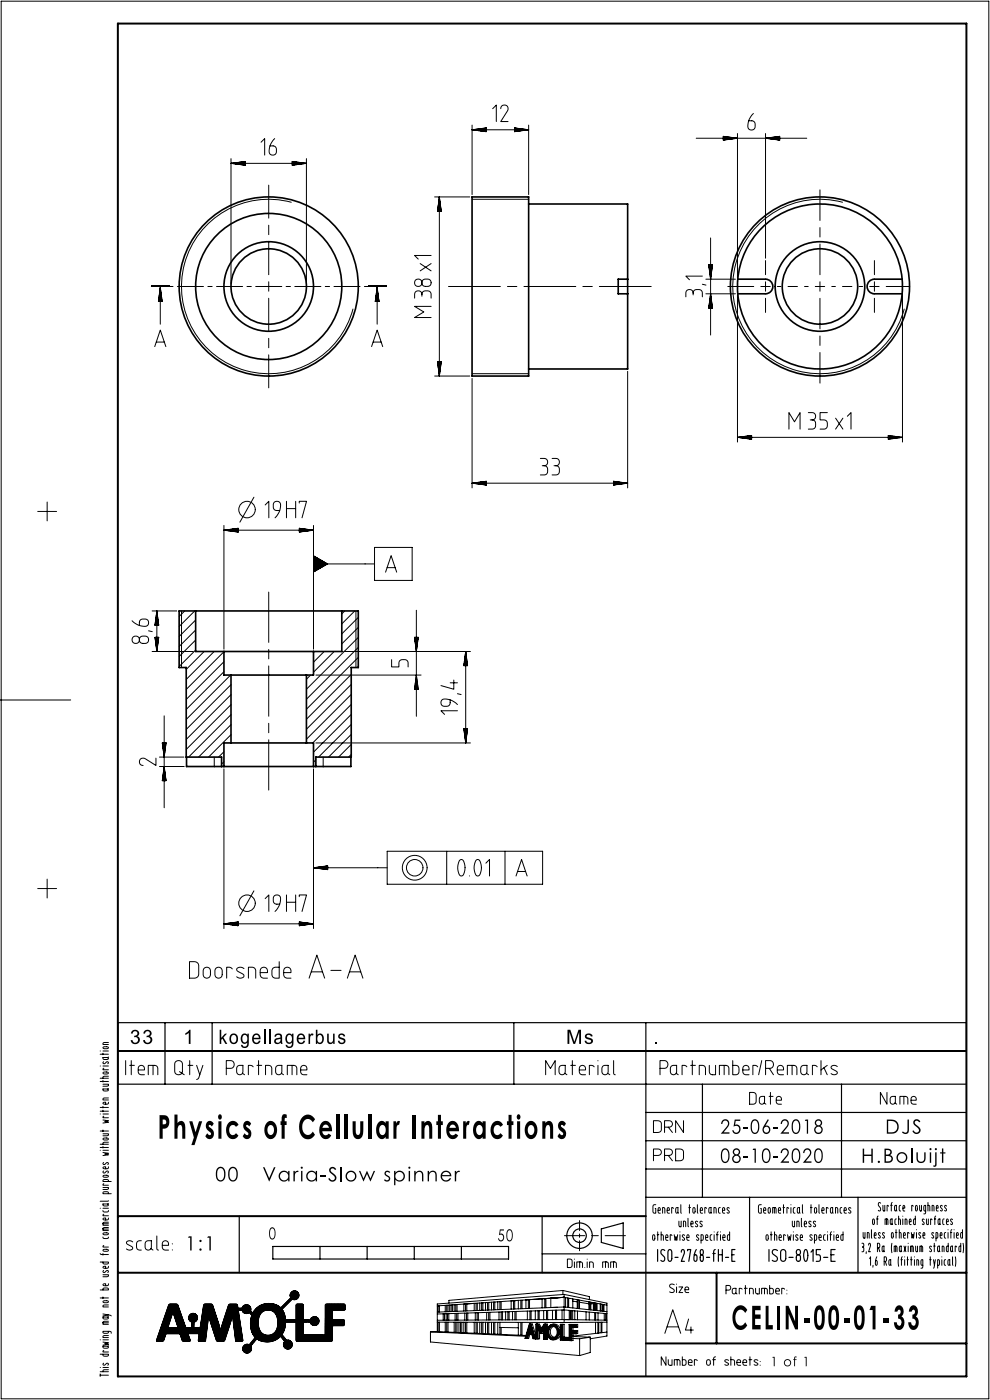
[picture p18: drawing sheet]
<svg xmlns="http://www.w3.org/2000/svg" width="210mm" height="297mm" viewBox="0 0 210 297" stroke-linecap="round" stroke-linejoin="round" font-family="sans-serif">
<defs><g id="words">
<text font-size="7.5" x="33.4" y="241.6">Physics of Cellular Interactions</text>
<text font-size="7.3" x="155.2" y="282">CELIN-00-01-33</text>
<g font-size="4.5">
<text x="55.6" y="250.6">Varia-Slow spinner</text>
<text x="182.6" y="246.7">H.Boluijt</text>
</g>
<g font-size="4.4">
<text x="152.8" y="240.5">25-06-2018</text>
<text x="187.7" y="240.5">DJS</text>
<text x="45.6" y="250.6">00</text>
<text x="152.8" y="246.7">08-10-2020</text>
</g>
<g font-size="4.2">
<text x="27.5" y="221.5">33</text>
<text x="38.9" y="221.5">1</text>
<text x="46.4" y="221.5">kogellagerbus</text>
<text x="120.1" y="221.5">Ms</text>
<text x="138.5" y="221.5">.</text>
</g>
<text font-size="3.7" x="105.5" y="263.3">50</text>
<text font-size="3.5" x="57" y="262.9">0</text>
<text font-size="3" x="163.4" y="289.8">1 of 1</text>
</g></defs>
<g fill="none" stroke="#000" stroke-width=".25">
<path d="M35 217v13M45 217v13M109 217v13M137 217v75M25 223h180M25 223h180v-6h-180v13h180M137 236h68M149 230v24M178.5 230v24M50.7 258v12M115 258v12M137 254h68"/>
<path d="M137 248h68M137 242h68M159 254v16M182 254v16M35.9 276.7h.8a.75 .75 0 0 1 1 .1l.8 2.4a5.1 5.1 0 0 0 1.1 2.5h.7a3.3 3.3 0 0 0 2.2-.2l.4-2.3a4.6 4.6 0 0 1 .5-2.5h.2a1.59 1.59 0 0 1 1.5 .2l1.7 5.5 1.7-5.5a2.48 2.48 0 0 1 1.7-.2l.2 .2 1.1 7.5-.2 .1h-1.3l-.7-5.7-1.5 5.2a.93 .93 0 0 1-1.3 .5 .54 .54 0 0 1-.7-.6l-1.6-5.1-.6 5.7h-1.5l.1-1.4-.1-.2h-2l-.2 .2 .4 1.4h-.4a.97 .97 0 0 1-1.3-.3l-.2-.5a.77 .77 0 0 0-1.1-.8h-1.5a.71 .71 0 0 0-.9 .8 .88 .88 0 0 1-1.3 .8h-.4v-.2zM36.7 278.3l1.1 3.4h-2.2zM40.3 278.9a.96 .96 0 0 1 1.5 .3 .96 .96 0 0 1-.6 1.3l-.2 2.2a.27 .27 0 0 1-.3-.1 .27 .27 0 0 1 0-.3v-1.8a.95 .95 0 0 1-.4-1.6zM49.8 277.6l1.4-.1a1.02 1.02 0 0 1 1.1-.7 1.02 1.02 0 0 1 .9 .9v.4l1.1 1.3a.28 .28 0 0 1-.3 .2 .28 .28 0 0 1-.2-.2l-.8-.9a1.3 1.3 0 0 1-1.8-.5h-1.5zM54.3 277.6a3.6 3.6 0 0 1 4.2-.8 3.6 3.6 0 0 1 2.1 3.7 3.8 3.8 0 0 1-2.5 3.9 3.8 3.8 0 0 1-4.5-1.4 5.1 5.1 0 0 1 .7-5.4zM55.4 278.6a2.01 2.01 0 0 1 2.2-.6 2.01 2.01 0 0 1 1.3 1.9 2.56 2.56 0 0 1-2.1 3.4 2.25 2.25 0 0 1-2-2.8v-.7zM57.9 264.4h50v2.7h-50zM61.8 274.1a.95 .95 0 0 1 1.3 0 .95 .95 0 0 1 .1 1.3 .95 .95 0 0 1-1.2 .2l-2.3 2.2a.28 .28 0 0 1-.2-.2 .28 .28 0 0 1 .2-.3l2-2.1a.94 .94 0 0 1 .1-1.1z"/>
<path d="M62.9 276.7h.2a1.02 1.02 0 0 1 1.2 .2l.1 6.2 4.6 .1v-6.3l.2-.2h1.6a3.9 3.9 0 0 1 2.4 .1v.9l-.2 .2-2.3 .1-.2 .1 .1 1.8 1.9 .1a.49 .49 0 0 1 .5 .1 .49 .49 0 0 1 0 .6l-.1 .5-2.3 .1-.1 .9a4.1 4.1 0 0 1-.2 2.3h-7.4zM67.9 264.4v2.7M77.9 264.4v2.7M87.9 264.4v2.7M97.9 264.4v2.7M115 266h22M127.6 260.7l4.6-1.3v5.4l-4.6-1.2zM139.5 265.1v2.5M141 265.3a.52 .52 0 0 0-.8 0 .52 .52 0 0 0 .1 .8l.5 .5a.52 .52 0 0 1 .2 .8 .52 .52 0 0 1-.8 0M141.9 265.2l.3-.1 .3 .3v1.6a.43 .43 0 0 1-.4 .6 .43 .43 0 0 1-.4-.6v-1.3zM143.2 266.7h.6M144.5 265.6a.39 .39 0 0 1 .4-.5 .39 .39 0 0 1 .3 .6l-.7 1.9h.7"/>
<path d="M145.9 265.3v-.2h.6l-.4 2.5M147.3 266.2a.56 .56 0 0 1 .5 .2 .56 .56 0 0 1 .1 .6 .38 .38 0 0 1-.4 .6 .38 .38 0 0 1-.3-.6zM147.7 265.1l-.4 1.1M148.7 266.3l.2-.1a.66 .66 0 0 1 .3 .8 .38 .38 0 0 1-.3 .6 .38 .38 0 0 1-.4-.6zM148.8 266.2a.58 .58 0 0 1-.3-.6 .58 .58 0 0 1 .5-.5l.2 .6-.1 .4-.2 .1M149.9 266.7h.6M151.2 265.9h.5M151.7 265.1l-.2 .1-.1 .4v2M152.4 266.2h.8M152.4 265.1v2.5M153.2 265.1v2.5M153.9 266.7h.7"/>
<path d="M155.2 266.2h.5M155.9 265.1h-.7v2.5h.7M163.1 265.1v2.5M164.9 265.3a.6 .6 0 0 0-.9-.1 .6 .6 0 0 0 0 .9l.7 .5a.6 .6 0 0 1 0 .9 .6 .6 0 0 1-.9-.1M165.8 265.2l.4-.1 .4 .3 .1 1.6a.55 .55 0 0 1-.6 .6 .55 .55 0 0 1-.5-.6v-1.3zM167.4 266.7h.8M169 266.3l.2-.1a.46 .46 0 0 1 .6 .5 .6 .6 0 0 1-.4 .9 .57 .57 0 0 1-.5-.9zM169.3 266.2a.51 .51 0 0 1-.4-.8 .51 .51 0 0 1 .9 0l-.1 .6-.3 .2M170.7 265.2l.2-.1a1.99 1.99 0 0 1 0 2.5 2.21 2.21 0 0 1-.2-2.4zM172 265.6l.5-.5v2.5M174 265.1h-.9v1.1h.5a.57 .57 0 0 1 .4 .8 .46 .46 0 0 1-.4 .6h-.5M174.7 266.7h.9"/>
<path d="M176.3 266.2h.6M177.2 265.1h-.9v2.5h.9M51.8 285.4l.3-.2h.8l1.5-1.7a.33 .33 0 0 1 .2 .3 .33 .33 0 0 1-.2 .3l-1.1 1.4a1.06 1.06 0 0 1-.2 1.1 1.06 1.06 0 0 1-1.1 .3 .93 .93 0 0 1-.2-1.5zM58.9 282.3h.2l1.6 2a.98 .98 0 0 1 1.2 .8 .98 .98 0 0 1-.9 1.1 1.1 1.1 0 0 1-.7-1.7l-1.5-1.9zM60.1 280h5.6a1.02 1.02 0 0 1 1.1-.6 1.02 1.02 0 0 1 .9 .9 .97 .97 0 0 1-.9 .9 .97 .97 0 0 1-1-.7l-5.8-.1z"/>
<circle cx="122.9" cy="262.1" r="1.44"/>
<circle cx="122.9" cy="262.1" r="2.7"/>
</g>
<g fill="none" stroke="#000" stroke-width=".21">
<path d="M.3 .3h209.4v296.5h-209.4zM49 33.7v26.6M49 34.7h16M49 34.7l3 .3M49.2 34.7h2.8M49.6 34.7h2.4M49.6 34.6h2.4M50 34.8h2M50 34.5h2M50.4 34.8h1.6M50.4 34.5h1.6M50.7 34.9h1.3"/>
<path d="M50.7 34.4h1.3M51.1 34.9h.9M51.1 34.4h.9M51.5 35h.5M51.5 34.3h.5M51.9 35h.1M51.9 34.3h.1M52 34.3v.7M52 34.3l-3 .4M55.4 30.2l.7-.8v3.5M57 39.3v7M57.3 31h.6a.88 .88 0 0 1 .7 1.2 .83 .83 0 0 1-1.1 .6 .83 .83 0 0 1-.4-1.2z"/>
<path d="M58.3 29.4l-.6 .7-.4 .9M62 35h.1M62 35h.5M62 34.9h.9M62 34.9h1.3M62 34.8h1.7M62 34.8h2M62 34.7h2.4M62 34.7h2.8M62 34.3h.1M62 34.3h.5M62 34.4h.9"/>
<path d="M62 34.4h1.3M62 34.5h1.7M62 34.5h2M62 34.6h2.4M62 34.3l3 .4M62 34.3v.7M65 33.7v26.6M65 34.7l-3 .3M100.1 26.5v14.8M100.1 27.5h12M100.3 27.6h2.8M100.7 27.6h2.4"/>
<path d="M100.7 27.5h2.4M101.1 27.7h2M101.1 27.4h2M101.5 27.7h1.6M101.5 27.4h1.6M101.9 27.8h1.2M101.9 27.3h1.2M102.3 27.3h.8M102.6 27.9h.5M102.6 27.2h.5M103 27.9h.1M103 27.2h.1"/>
<path d="M103.1 27.1v.8l-3-.4M103.1 27.1l-3 .4M104.5 23.1l.8-.8v3.5M106.2 23.1a.78 .78 0 0 1 1-.8 .78 .78 0 0 1 .5 1.2l-1.5 2.3h1.6M109.1 27.9h.1M109.1 27.9h.5M109.1 27.7h1.7M109.1 27.7h2.1M109.1 27.6h2.5M109.1 27.6h2.8M109.1 27.2h.1M109.1 27.2h.5"/>
<path d="M109.1 27.3h.9M109.1 27.3h1.3M109.1 27.4h1.7M109.1 27.4h2.1M109.1 27.5h2.5M109.1 27.1l3 .4M109.1 27.1v.8l3-.4M110.4 27.8h-1.3M112.1 26.5v14.8M147.7 29.3h23.4M153.4 28.9l3 .4-3 .4M153.4 28.9v.8"/>
<path d="M153.4 28.9h.1M153.4 29h.5M153.4 29h.9M153.4 29.1h1.3M153.4 29.1h1.7M153.4 29.2h2.1M153.4 29.3h2.5M153.4 29.7h.1M153.4 29.7h.5M153.4 29.6h.9M153.4 29.6h1.3M153.4 29.5h1.7"/>
<path d="M153.4 29.5h2.1M153.4 29.4h2.5M156.4 28.3v32M158.8 25.6h.6a.88 .88 0 0 1 .8 1.3 .83 .83 0 0 1-1.1 .6 .83 .83 0 0 1-.4-1.2zM159.8 24.1l-.5 .6-.5 .9M162.4 28.3v26.5M163 29.3h2.4M163 29.4h2.4M163.3 29.2h2.1M163.3 29.5h2.1M163.7 29.1h1.7M163.7 29.5h1.7"/>
<path d="M164.1 29.1h1.3M164.1 29.6h1.3M164.5 29h.9M164.5 29.6h.9M164.9 29h.5M164.9 29.7h.5M165.3 28.9h.1M165.3 29.7h.1M165.4 28.9l-3 .4 3 .4M165.4 28.9v.8M57 47.8v2M57 51.3v7"/>
<path d="M57 59.8v2M61.8 42.9a18.5 18.5 0 0 0-22.7 13.1 18.5 18.5 0 0 0 13.1 22.6 18.5 18.5 0 0 0 22.7-13M89.1 55.9l2.3 1.6M89.5 59.9a.78 .78 0 0 0-1.2-.6 .78 .78 0 0 0 0 1.3 .78 .78 0 0 0 1.2-.5M91.4 54.2h-3.5l.8 .8M91.4 55.9l-2.3 1.6M92.2 41.8h7.4M92.8 44.8h.8M92.8 44.7v.1M92.9 44.3v.5M92.9 43.9v.9M93 43.5v1.3"/>
<path d="M93 43.1v1.7M93.1 42.7v2.1M93.1 42.4v2.4M93.2 41.8v38M93.2 41.8l-.4 3M93.2 41.8l.4 3M93.2 42v2.8M93.3 42.4v2.4M93.3 42.7v2.1M93.4 43.1v1.7M93.4 43.5v1.3M93.5 43.9v.9"/>
<path d="M93.5 44.3v.5M93.6 44.7v.1M100.1 42.3h12M149 58.6h-3.5l.8 .8M149.7 59.2h6.3M150.3 56.2l.4 3 .4-3M150.3 56.2h.8M150.4 56.2v.1M150.4 56.2v.5M150.5 56.2v.9M150.5 56.2v1.3M150.6 56.2v1.7"/>
<path d="M150.6 56.2v2.1M150.7 56.2v2.4M150.7 50.5v20.6M150.8 56.2v2.8M150.8 56.2v2.4M150.9 56.2v2.1M150.9 56.2v1.7M151 56.2v1.3M151 56.2v.9M151.1 56.2v.5M151.1 56.2v.1M162.4 55.3v3"/>
<path d="M162.4 59.8v2M173.9 40.3v6.5M173.9 48.3v2M173.9 51.8v6.5M173.9 59.8v2M178.7 42.9a18.5 18.5 0 0 0-22.6 13.1 18.5 18.5 0 0 0 13 22.6 18.5 18.5 0 0 0 22.7-13M185.5 55.3v3M185.5 59.8v2M32.1 60.8h2.8M32.8 73.5l1.2-3.5 1.2 3.5M33.2 72.6h1.6M33.6 63.9v.1"/>
<path d="M33.7 63.5v.5M33.7 63.1v.9M33.8 62.7v1.3M33.8 62.3v1.7M33.9 61.9v2.1M33.9 61.5v2.5M34 60.8v8M34 61l.4 3h-.8zM34 61.2v2.8M34.1 61.5v2.5M34.1 61.9v2.1M34.2 62.3v1.7"/>
<path d="M34.3 63.1v.9M34.3 63.5v.5M34.4 63.9v.1M35.8 60.8h.9M37.6 60.8h5.6M44.1 60.8h.9M45.9 60.8h5.6M52.4 60.8h.9M54.2 60.8h5.6M57 63.3v7M57 71.8v2M57 75.3v7"/>
<path d="M60.7 60.8h.9M62.5 60.8h5.6M69 60.8h.9M70.8 60.8h5.6M77.3 60.8h.9M78.8 73.5l1.2-3.5 1.2 3.5M79.1 60.8h2.8M79.2 72.6h1.6M79.6 64h.8M79.6 64l.4-3 .4 3M79.6 63.9v.1M79.7 63.5v.5"/>
<path d="M79.7 63.1v.9M79.8 62.7v1.3M79.8 62.3v1.7M79.9 61.9v2.1M79.9 61.5v2.5M80 61.2v2.8M80 60.8v8M80.1 61.5v2.5M80.1 61.9v2.1M80.2 62.3v1.7M80.2 62.7v1.3M80.3 63.1v.9"/>
<path d="M80.3 63.5v.5M80.4 63.9v.1M89.5 62.8a.99 .99 0 0 1 .8-1.1 .99 .99 0 0 1 1.1 .8v.8M89.5 62.4a.78 .78 0 0 0-.8-.7 .78 .78 0 0 0-.8 .8v.8M90.3 60.8a.82 .82 0 0 1-.8-1.1 .82 .82 0 0 1 1.2-.5 .81 .81 0 0 1 .7 1 .81 .81 0 0 1-1.1 .6M91.4 65h-3.5l2 1.2-2 1.2h3.5M92.2 79.8h7.4M92.8 76.8h.8M92.8 76.8l.4 3M92.8 76.8v.1M92.9 76.8v.5M92.9 76.8v.9"/>
<path d="M93 76.8v1.2M93 76.8v1.6M93.1 76.8v2M93.1 76.8v2.4M93.2 76.8v2.8M93.3 76.8v2.4M93.3 76.8v2M93.4 76.8v1.6M93.4 76.8v1.2M93.5 76.8v.9M93.5 76.8v.5M93.6 76.8v.1"/>
<path d="M93.6 76.8l-.4 3M95.1 60.8h11M100.1 79.3h12M107.6 60.8h2M111.1 60.8h11M123.6 60.8h2M127.1 60.8h11M133.1 78.8v24.7M147 62.6a.99 .99 0 0 1 .8-1.2 .99 .99 0 0 1 1.2 .8v.8M147 62.1a.78 .78 0 0 0-.8-.7 .78 .78 0 0 0-.7 .8v.8M149 60.3l.8 .2M149.7 62.3h6.3"/>
<path d="M150.3 65.3l.4-3 .4 3M150.3 65.3h.8M150.4 65.2v.1M150.4 64.8v.5M150.5 64.4v.9M150.5 64.1v1.2M150.6 63.7v1.6M150.6 63.3v2M150.7 62.9v2.4M150.8 62.5v2.8M150.8 62.9v2.4M150.9 63.3v2"/>
<path d="M150.9 63.7v1.6M151 64.1v1.2M151 64.4v.9M151.1 64.8v.5M151.1 65.2v.1M154.4 60.8h5.5M156.4 61.3v32.5M161.4 60.8h2M162.4 63.3v3M164.9 60.8h.8M167.2 60.8h2M170.7 60.8h.7"/>
<path d="M172.9 60.8h2M173.9 63.3v6.5M173.9 71.3v2M173.9 74.8v6.5M176.4 60.8h.8M178.7 60.8h2M182.2 60.8h.8M184.5 60.8h2M185.5 63.3v3M188 60.8h5M191.4 61.3v32.5M100.1 80.3v23.2"/>
<path d="M114.6 97.3h.8a.78 .78 0 0 1 .8 .7 .78 .78 0 0 1-.7 .8M115 98.8a.99 .99 0 0 1 1.2 .8 .99 .99 0 0 1-.8 1.2h-.8M117.1 97.3h.8a.78 .78 0 0 1 .8 .7 .78 .78 0 0 1-.7 .8M117.5 98.8a.99 .99 0 0 1 1.2 .8 .99 .99 0 0 1-.8 1.2h-.8M156.4 92.8h35M156.4 92.8l3 .4M156.6 92.8h2.8M157 92.7h2.4M157 92.9h2.4M157.4 92.7h2M157.4 92.9h2M157.8 92.6h1.6"/>
<path d="M157.8 93h1.6M158.2 92.6h1.2M158.2 93h1.2M158.6 92.5h.8M158.6 93.1h.8M158.9 92.5h.5M158.9 93.1h.5M159.3 92.4h.1M159.3 93.2h.1M159.4 92.4v.8M159.4 92.4l-3 .4M167.4 91v-3.5l1.1 2 1.2-2v3.5"/>
<path d="M171.5 87.5h.7a.78 .78 0 0 1 .8 .8 .78 .78 0 0 1-.7 .8M171.9 89.1a.99 .99 0 0 1 1.1 .8 .99 .99 0 0 1-.8 1.1h-.7M175.5 87.5h-1.5v1.6h.7a1.01 1.01 0 0 1 .8 .9 1.01 1.01 0 0 1-.7 1h-.8M177.2 88.7l1.6 2.3M178.8 88.7l-1.6 2.3M179.7 88.3l.8-.8v3.5M188.4 92.4h.1M188.4 92.4l3 .4M188.4 92.4v.8M188.4 92.5h.5M188.4 92.5h.9M188.4 92.6h1.3"/>
<path d="M188.4 92.6h1.7M188.4 92.7h2.1M188.4 92.7h2.5M188.4 92.8h2.8M188.4 93.2h.1M188.4 93.1h.5M188.4 93.1h.9M188.4 93h1.3M188.4 93h1.7M188.4 92.9h2.1M188.4 92.9h2.5M191.4 92.8l-3 .4"/>
<path d="M8 108.5h4M10 106.5v4M47.5 111.5v26.2M47.5 112.5h19M47.5 112.5l3 .4M47.7 112.5h2.8M48.1 112.6h2.4M48.5 112.6h2M48.5 112.3h2M48.9 112.7h1.6M48.9 112.3h1.6M49.2 112.7h1.3"/>
<path d="M49.2 112.2h1.3M49.6 112.8h.9M49.6 112.2h.9M50 112.8h.5M50 112.1h.5M50.4 112.9h.1M50.4 112.1h.1M50.5 112.1v.8M50.5 112.1l-3 .4M53.9 105.5l-3 5.3M56.2 107.1l.8-.7v3.5M59.3 108.3l.1-.3a1.15 1.15 0 0 0-.6-1.6 .83 .83 0 0 0-.8 1.1 .7 .7 0 0 0 .7 .8h.6l-.4 .9-.6 .7"/>
<path d="M60.8 106.4v3.5M60.8 107.9h1.9M62.7 106.4v3.5M63.5 106.7v-.3h1.5l-.9 3.5M63.5 112.1v.8M63.5 112.9h.1M63.5 112.8h.5M63.5 112.8h.9M63.5 112.7h1.3M63.5 112.7h1.7M63.5 112.6h2M63.5 112.6h2.4"/>
<path d="M63.5 112.1h.1M63.5 112.1h.5M63.5 112.2h.9M63.5 112.2h1.3M63.5 112.3h1.7M63.5 112.3h2M63.5 112.4l2.8 .1M63.5 112.1l3 .4M66.5 111.5v26.2M66.5 112.5l-3 .4M66.5 119.6h12.9M66.5 120h2.4"/>
<path d="M66.5 119.9h2.5M66.5 119.9h2.6M66.5 119.8h2.6M66.5 119.8h2.7M66.5 119.7h2.8M66.5 119.7h2.9M66.5 117.9h.1M66.5 118h.1M66.5 118h.2M66.5 118.1h.3M66.5 118.1h.4M66.5 118.2h.4"/>
<path d="M66.5 118.2h.5M66.5 118.3h.6M66.5 118.3h.7M66.5 118.4h.8M66.5 118.4h.9M66.5 118.5h1M66.5 118.5h1.1M66.5 118.6h1.2M66.5 118.7h1.3M66.5 118.7h1.4M66.5 118.8h1.5M66.5 118.8h1.6"/>
<path d="M66.5 118.9h1.8M66.5 119h1.9M66.5 119.1h2M66.5 119.1h2.1M66.5 119.2h2.2M66.5 119.2h2.3M66.5 119.3h2.4M66.5 119.3h2.5M66.5 119.4h2.6M66.5 119.5h2.7M66.5 119.5h2.8M66.5 119.6h2.9"/>
<path d="M79.4 116.1h8v7h-8zM100.1 102.5h33M100.1 102.5l3 .4M100.1 102.5l3-.4v.8M100.3 102.5h2.8M100.7 102.6h2.4M100.7 102.4h2.4M101.1 102.6h2M101.5 102.7h1.6M101.5 102.3h1.6M101.9 102.7h1.2M101.9 102.3h1.2"/>
<path d="M102.3 102.8h.8M102.3 102.2h.8M102.6 102.8h.5M102.6 102.2h.5M103 102.9h.1M103 102.1h.1M130.1 102.9h.1M130.1 102.8h.5M130.1 102.8h.9M130.1 102.7h1.3M130.1 102.7h1.7M130.1 102.6h2.1"/>
<path d="M130.1 102.6h2.5M130.1 102.1h.1M130.1 102.2h.5M130.1 102.2h.9M130.1 102.3h1.3M130.1 102.3h1.7M130.1 102.4h2.5M130.1 102.5h2.8M133.1 102.5l-3-.4v.8M133.1 102.5l-3 .4M28 131.7l.7 .5 .9 .5M29.6 135.6a.78 .78 0 0 0-1.2-.5 .78 .78 0 0 0 0 1.3 .78 .78 0 0 0 1.2-.6"/>
<path d="M29.8 131.5a1.07 1.07 0 0 1 1.7 .6 .87 .87 0 0 1-1.3 .7l-.6-.1zM30.3 136.5a.82 .82 0 0 1-.7-1 .82 .82 0 0 1 1.1-.6 .81 .81 0 0 1 .8 1 .81 .81 0 0 1-1.1 .6M31.5 133.8l.8 .2M32.3 138.2h8.7M32.3 129.6h5.2M32.9 132.6h.8M32.9 135.2h.8M32.9 135.2l.4 3M32.9 132.5v.1M32.9 135.2v.1M32.9 132.1v.5M32.9 135.2v.5"/>
<path d="M33 131.7v.9M33 135.2v.9M33 131.3v1.3M33 135.2v1.3M33.1 131v1.6M33.1 135.2v1.7M33.1 130.6v2M33.1 135.2v2M33.2 130.2v2.4M33.2 135.2v2.4M33.3 129.6v8.6M33.3 129.6l-.4 3"/>
<path d="M33.3 129.6l.4 3M33.3 129.8v2.8M33.3 135.2v2.8M33.3 130.2v2.4M33.3 135.2v2.4M33.4 130.6v2M33.4 135.2v2M33.4 131v1.6M33.4 135.2v1.7M33.5 131.3v1.3M33.5 135.2v1.3M33.5 131.7v.9"/>
<path d="M33.5 135.2v.9M33.6 132.1v.5M33.6 135.2v.5M33.7 132.5v.1M33.7 135.2v.1M33.7 135.2l-.4 3M38.5 129.6v12M39.2 129.6l-1.2 1.2M41.3 129.6l-3.3 3.3M41.5 137.9l-3.5 3.5M41.5 135.8l-3.5 3.5M41.5 133.7l-3.5 3.5"/>
<path d="M41.5 131.5l-3.5 3.5M43.3 138.2l-3.8 3.8M45.4 138.2l-5.9 5.9M47.5 138.3l-8 8M57 125.6v10.7M57 137.8v2M66.5 121.3h.2M66.5 121.2h.3M66.5 121.2h.4M66.5 121.1h.4M66.5 121.1h.5M66.5 121h.6"/>
<path d="M66.5 121h.7M66.5 120.9h.8M66.5 120.9h.9M66.5 120.8h1M66.5 120.7h1.1M66.5 120.7h1.2M66.5 120.6h1.2M66.5 120.6h1.3M66.5 120.5h1.4M66.5 120.5h1.5M66.5 120.4h1.6M66.5 120.4h1.7"/>
<path d="M66.5 120.3h1.8M66.5 120.3h1.9M66.5 120.2h1.9M66.5 120.2h2M66.5 120h2.3M66.6 121.3l-.1 .1M66.6 138.2l-.1 .2M68.7 120.1h-2.2M68.8 138.2l-2.3 2.3M70.9 138.2l-4.4 4.4M73 138.2h26.8M73.1 129.6l-.6 .6"/>
<path d="M75.2 129.6l-2.7 2.8M75.5 129.6v12M76 139.5l-11 11M76 137.3l-11 11M76 135.2l-11 11M76 133.1l-3.5 3.5M76 131l-3.5 3.5M81.8 121.4l1.2-3.5 1.1 3.5M82.1 120.4h1.7M83.1 139.9v1.6h1.5v-.8a1.01 1.01 0 0 1 1-.8 1.01 1.01 0 0 1 1 .7v.9M87.9 135.2h.8M87.9 135.2l.4 3 .4-3"/>
<path d="M87.9 135.2v.1M88 135.2v.5M88 135.2v.9M88.1 135.2v1.3M88.1 135.2v1.7M88.2 135.2v2M88.2 135.2v2.4M88.3 129.5v22.5M88.3 135.2v2.8M88.4 135.2v2.4M88.4 135.2v2M88.5 135.2v1.7"/>
<path d="M88.5 135.2v1.3M88.6 135.2v.9M88.6 135.2v.5M88.7 135.2v.1M98.6 139.9v1.3M98.6 139.6v1.6M98.7 139.2v2M98.7 138.8v2.4M98.8 138.4v2.8M98.8 138.2v19.4M98.8 138.2l-.4 3h.8M98.8 138.2l.4 3"/>
<path d="M98.9 138.8v2.4M98.9 139.2v2M99 139.6v1.6M99 139.9v1.3M0 148.5h15M34.4 157.6h.8l-.4 3zM34.4 157.6v.1M34.5 157.6v.9M34.6 157.6v1.3M34.7 157.6v1.7M34.7 157.6v2M34.8 157.6v2.4"/>
<path d="M34.8 157.6v2.8M34.8 151.9v19.5M34.9 157.6v2.4M35 157.6v2M35 157.6v1.7M35.1 157.6v1.3M35.1 157.6v.9M35.2 157.6v.5M35.2 157.6v.1M47.5 159.5l-1.1 1.1M47.5 142.5l-8 8M47.5 140.4l-8 8"/>
<path d="M48.9 143.2l-9.4 9.4M49 155.9l-4.8 4.7M49 153.7l-6.9 6.9M49 151.6l-9 9M49 149.5l-9.5 9.5M49 147.4l-9.5 9.5M49 145.2l-9.5 9.5M57 141.3v10.6M57 156.9v10.7M57 153.4v2M65.9 143.2l-.9 .9M67 157.6h32.8"/>
<path d="M67 143.2h22.3M74.5 157.9l-2.7 2.7M74.5 155.8l-4.8 4.8M74.5 153.7l-6.9 6.9M74.5 151.6l-8 8M74.5 149.4l-8.2 8.2M74.5 147.3l-9.5 9.5M74.5 145.2l-9.5 9.5M74.5 143.1l-9.5 9.5M76 141.6h.1M87.9 146.2l.4-3 .4 3M87.9 146.2h.8"/>
<path d="M87.9 146.1v.1M88 145.7v.5M88 145.3v.9M88.1 144.9v1.3M88.1 144.6v1.6M88.2 144.2v2M88.2 143.8v2.4M88.3 143.4v2.8M88.4 143.8v2.4M88.4 144.2v2M88.5 144.6v1.6M88.5 144.9v1.3"/>
<path d="M88.6 145.3v.9M88.6 145.7v.5M88.7 146.1v.1M95.5 148.5l-.3-.1a1.15 1.15 0 0 0-1.7 .6 .83 .83 0 0 0 1.2 .8 .7 .7 0 0 0 .8-.7v-.6l.9 .4 .6 .6M95.5 144.9h1.5M96.3 144.3v1.9l-2.8-.8M97 150.8h-3.5l.8 .8M97 147.2l.8 .1M98.4 141.1v.1M98.4 154.6v.1M98.5 140.7v.5M98.5 154.6v.5"/>
<path d="M98.5 154.6l.1 1.3M98.6 154.6v1.7M98.7 154.6v2M98.7 154.6v2.4M98.8 154.6v2.8M98.9 154.6v2.4M98.9 154.6v2M99 154.6v1.7M99 154.6v1.3M99.1 140.3v.9M99.1 154.6v.9M99.1 140.7v.5"/>
<path d="M99.1 154.6v.5M99.2 141.1v.1M99.2 154.6v.1M99.2 154.6l-.4 3M99.2 154.6h-.8l.4 3M33.1 160.8v1.6l-2.3-1.5a.79 .79 0 0 0-1.2 .5 .79 .79 0 0 0 .8 1M33.8 162.6h5.3M33.8 160.6h5.2M34.4 165.5v.1M34.5 164.7v.9M34.6 164.3v1.3M34.7 164v1.6"/>
<path d="M34.7 163.6v2M34.8 163.2v2.4M34.8 162.8v2.8M34.8 162.6l.4 3h-.8zM34.9 163.2v2.4M35 163.6v2M35 164v1.6M35.1 164.3v1.3M35.1 164.7v.9M35.2 165.1v.5M35.2 165.5v.1M45.5 160.6v2"/>
<path d="M47.5 163.1v33.9M47.5 161.6l-.5 .5M66.5 163.1v33.9M67 161.2l-.5 .5M68.6 160.6v2M74.5 160.1l-.6 .5M8 188.5h4M10 186.5v4M47.5 196h19M47.5 196l3 .4M47.5 196l3-.4v.8M47.7 196h2.8"/>
<path d="M48.1 196.1h2.4M48.1 195.9h2.4M48.5 196.1h2M48.5 195.9h2M48.9 196.2h1.6M48.9 195.8h1.6M49.2 196.2h1.3M49.2 195.8h1.3M49.6 196.3h.9M49.6 195.7h.9M50 196.3h.5M50 195.7h.5"/>
<path d="M50.4 196.4h.1M53.9 189l-3 5.3M56.2 190.6l.8-.7v3.5M59.3 191.8l.1-.2a1.15 1.15 0 0 0-.6-1.7 .83 .83 0 0 0-.8 1.1 .7 .7 0 0 0 .7 .8h.6l-.4 .9-.6 .7M60.8 191.4h1.9M60.8 189.9v3.5M62.7 189.9v3.5M63.5 190.2v-.3h1.5l-.9 3.5M63.5 196.4h.1M63.5 196.3h.5M63.5 196.3h.9M63.5 196.2h1.3"/>
<path d="M63.5 196.2h1.7M63.5 196.1h2M63.5 196.1h2.4M63.5 195.6l.5 .1M63.5 195.7h.9M63.5 195.8h1.3M63.5 195.8h1.7M63.5 195.9h2M63.5 195.9h2.4M63.5 196h2.8M66.5 196l-3-.4v.8M66.5 196l-3 .4"/>
<path d="M66.5 184.1h15.6M66.5 184.1l3 .4M66.7 184.1h2.8M67.1 184.2h2.4M67.1 184h2.4M67.5 184.2h2M67.5 184h2M67.9 184.3h1.6M67.9 183.9h1.6M68.2 184.3h1.3M68.2 183.9h1.3M68.6 184.4h.9"/>
<path d="M68.6 183.8h.9M69 184.4h.5M69 183.8h.5M69.4 184.5h.1M69.4 183.7h.1M69.5 183.7v.8M69.5 183.7l-3 .4M82.1 180.6h33v7h-33zM94.8 180.6v7M97.5 182.5a.6 .6 0 0 1 .7-.1 .6 .6 0 0 1 .3 .7 2.84 2.84 0 0 1-.4 2.7 .83 .83 0 0 1-.9-1l-.1-1.2zM99.6 185.8h.1M101 182.4a.61 .61 0 0 1 .7 .1 .61 .61 0 0 1 .3 .6 2.84 2.84 0 0 1-.5 2.7 .83 .83 0 0 1-.9-1v-1.2z"/>
<path d="M103.1 183.1l.7-.8v3.5M107.1 180.6v7M109.5 185.8l1.1-3.5 1.2 3.5M109.8 184.9h1.7M40.2 204h1.1a.88 .88 0 0 1 .9 .8v1.9a.89 .89 0 0 1-1 .8h-1zM43.4 205.4a.79 .79 0 0 1 .8-.1 .79 .79 0 0 1 .4 .7v.7a.77 .77 0 0 1-.7 .8 .77 .77 0 0 1-.8-.8v-.8zM45.8 205.4a.79 .79 0 0 1 .9-.1 .79 .79 0 0 1 .4 .7v.7a.77 .77 0 0 1-.7 .8 .77 .77 0 0 1-.8-.8v-.8zM49.3 205.6l-.5-.4h-.7v2.3M51.8 205.5a.92 .92 0 0 0-1.6 .2l.3 .4 1 .5a.5 .5 0 0 1 .2 .7 .5 .5 0 0 1-.6 .2l-.9-.3M52.7 207.5v-2.3h.8a.75 .75 0 0 1 .7 .8v1.5M55.2 206.3h1.5a.83 .83 0 0 0-.2-.9 .83 .83 0 0 0-1.1 0l-.2 .5v.8a.75 .75 0 0 0 .8 .8h.7M59.2 204v3.5h-.7a.75 .75 0 0 1-.8-.8v-.7a.75 .75 0 0 1 .8-.8h.7"/>
<path d="M60.2 206.3h1.5a.83 .83 0 0 0-.3-.9 .83 .83 0 0 0-1 0l-.2 .5v.8a.75 .75 0 0 0 .7 .8h.8M65.6 207.5l1.6-4.9 1.7 4.9M66 206.2h2.4M70.2 205.9h2.2M73.7 207.5l1.6-4.9 1.7 4.9M74.1 206.2h2.4M21.2 239.9h1.8M21.2 236.3h.1M21.2 235.7h1.8M21.2 234.9h1.8M21.2 229.4h1.8M21.2 228.7h1.8"/>
<path d="M21.2 226.1h.1M21.2 223.6h1.8M21.2 223h.1M21.8 237.6l1.2 .2-.8 .1 .8 .2-1.2 .1M21.8 231h.8a.25 .25 0 0 1 .4 .2 .25 .25 0 0 1-.4 .2h-.6zM21.8 230h1.2l-.1 .4h-1.1M21.8 224.3h.8a.25 .25 0 0 1 .4 .3 .25 .25 0 0 1-.4 .2l-.7-.1zM21.8 223.4v.4M21.8 229.2v.3M21.8 234.7v.3M21.8 235.5v.3M21.8 239.7v.4"/>
<path d="M21.8 236.3h1.2M21.8 226.1h1.2M21.8 223h1.2M21.9 227.5l.7-.1a.25 .25 0 0 1 .4 .2 .25 .25 0 0 1-.4 .2h-.6zM21.9 222.2l.7-.1a.25 .25 0 0 1 .4 .2 .25 .25 0 0 1-.4 .2l-.6-.1zM22 225.2a.24 .24 0 0 0-.1 .4 .24 .24 0 0 0 .4 0l.3-.3a.24 .24 0 0 1 .3 0 .24 .24 0 0 1 0 .4M22 236.8l-.2 .3h1.2M22 226.6l-.2 .3h1.2M23 233.8l-.1 .4-.7 .1a.25 .25 0 0 1-.4-.3 .25 .25 0 0 1 .4-.2h.2v.5M23 232.9h-.9l-.3 .2v.3h1.2M23 228.3l-1 .1-.2 .3M23 221.2h-.9l-.3 .1v.3h1.2"/>
<path d="M23 230.9l-.2 .2M23 224.2l-.2 .2M26.7 225v3M27.5 226h1M27.8 225v3M29.3 227h1.3a.71 .71 0 0 0-.2-.8 .71 .71 0 0 0-.9 0l-.2 .4v.7a.64 .64 0 0 0 .7 .7h.6M32.5 226v2M32.8 226h-1.3v2M32.8 226a.64 .64 0 0 1 .7 .7v1.3M37.2 225.3a.85 .85 0 0 1 .9-.3 .85 .85 0 0 1 .6 .7v1.6a.83 .83 0 0 1-.8 .7 .83 .83 0 0 1-.8-.7v-1.6zM38.1 227.3l1 .7M39.9 226h1"/>
<path d="M40.2 225v3M41.7 226l.7 2M43 226l-.8 2.6-.5 .4M48 226.6h1a.83 .83 0 0 0 .7-.8 .83 .83 0 0 0-.7-.8h-1v3M50.4 226.2l1.1-.2v1.3a.66 .66 0 0 1-.6 .7 .66 .66 0 0 1-.7-.7v-.7zM51.4 227.7l.5 .3M53.7 226.3l-.4-.3h-.6v2M54.5 226h1M54.9 225v3M56.3 228v-2h.7a.64 .64 0 0 1 .7 .7v1.3M58.7 226.2l1.1-.2v1.3a.66 .66 0 0 1-.7 .7 .66 .66 0 0 1-.6-.7v-.7zM59.7 227.7l.4 .3"/>
<path d="M62 226v2M62.3 226h-1.4v2M62.3 226a.64 .64 0 0 1 .7 .7v1.3M63.8 227h1.3a.71 .71 0 0 0-.2-.8 .71 .71 0 0 0-.9 0l-.2 .4v.7a.64 .64 0 0 0 .6 .7h.7M115.7 228v-3l1.1 1.7 1-1.7v3M118.7 226.2l.5-.2h.7v1.3a.66 .66 0 0 1-.7 .7 .66 .66 0 0 1-.6-.7zM119.8 227.7l.4 .3M121.1 226h1M121.4 225v3M122.9 227h1.3a.71 .71 0 0 0-.2-.8 .71 .71 0 0 0-.9 0l-.2 .4v.7a.64 .64 0 0 0 .6 .7h.7M126 226.3l-.4-.3h-.6v2M126.8 225v.1"/>
<path d="M126.8 226v2M127.9 226.2l1.1-.2v1.3a.66 .66 0 0 1-.7 .7 .66 .66 0 0 1-.6-.7v-.7zM128.9 227.7l.5 .3M130.2 225v2.7l.3 .3M138.6 237.8h1.1l.5 .3 .1 1.6-.3 .4-1.4 .1zM140 226.6h1a.83 .83 0 0 0 .7-.8 .83 .83 0 0 0-.7-.8h-1v3M141 239.1h.9a.68 .68 0 0 0 .7-.7 .68 .68 0 0 0-.7-.6h-.9v2.4M141.8 239.1l.8 1.1M142.4 226.2l.4-.2h.7v1.3a.66 .66 0 0 1-.6 .7 .66 .66 0 0 1-.7-.7zM143.4 227.7l.5 .3M145 237.8v2.4l-1.7-2.4v2.4M145.7 226.3l-.4-.3h-.6v2"/>
<path d="M146.5 226h1M146.9 225v3M148.3 228v-2h.7a.64 .64 0 0 1 .7 .7v1.3M150.5 226v1.3a.64 .64 0 0 0 .6 .7h.7v-2M152.6 228v-2h1.4a.64 .64 0 0 1 .6 .7v1.3M153.6 226v2M155.4 225v3h.7a.64 .64 0 0 0 .7-.7v-.6a.64 .64 0 0 0-.7-.7h-.7M157.6 227h1.3a.71 .71 0 0 0-.2-.8 .71 .71 0 0 0-.9 0l-.2 .4v.7a.64 .64 0 0 0 .6 .7h.7M159 231.8h.9l.4 .3 .1 1.6-.4 .5-1 .1zM160.7 226.3l-.4-.3h-.6v2M161.2 232.8l.4-.2h.6v1.1a.55 .55 0 0 1-.6 .6 .55 .55 0 0 1-.5-.6zM161.6 225l-.7 3"/>
<path d="M162.1 234l.4 .3M162.4 226.6h1a.83 .83 0 0 0 .7-.8 .83 .83 0 0 0-.7-.8h-1v3M163.1 232.6h.9M163.2 226.6l.9 1.4M163.4 231.8v2.5M164.7 233.4h1.1a.59 .59 0 0 0-.2-.7 .59 .59 0 0 0-.8 0l-.1 .4v.9l.4 .2 .7 .1M164.9 227h1.3a.71 .71 0 0 0-.2-.8 .71 .71 0 0 0-.9 0l-.2 .4v.7a.64 .64 0 0 0 .6 .7h.7M168 226v2M168.3 226h-1.3v2M168.4 226a.64 .64 0 0 1 .6 .7v1.3M170 226.2l.4-.2h.8v1.3a.66 .66 0 0 1-.7 .7 .66 .66 0 0 1-.7-.7zM171.1 227.7l.4 .3"/>
<path d="M173.3 226.3l-.3-.3h-.7v2M174.1 225v3M174.8 226.5l.7 1.5M175.5 226l-1.4 1M177.6 226.3l-.7-.3a.43 .43 0 0 0-.5 .2 .43 .43 0 0 0 .1 .6l.9 .4a.46 .46 0 0 1 .1 .7 .46 .46 0 0 1-.6 .1l-.6-.3M188.1 231.8v2.5l-1.4-2.5v2.5M189 232.8l.3-.2h.6v1.1a.55 .55 0 0 1-.5 .6 .55 .55 0 0 1-.6-.6zM189.8 234l.4 .3M191.7 232.6v1.7M192 232.6h-1.1v1.7M192 232.6l.4 .1 .1 .3 .1 1.3M193.2 233.4h1.2a.59 .59 0 0 0-.2-.7 .59 .59 0 0 0-.8 0l-.2 .4 .1 .9 .3 .2 .8 .1"/>
<path d="M21.3 256.3h.1M21.3 244h.1M21.3 243.4h1.7M21.3 242.7h1.7M21.8 240.5h1.2v.2M21.8 259.5v.4h1.2M21.8 256.8l.1 .2 .3 .1h.7l.1-.3M21.8 255.4h.8a.25 .25 0 0 1 .4 .2 .25 .25 0 0 1-.4 .2h-.7zM21.8 251.9h1.2l-.2 .4h-1M21.8 244.5l1.2 .2-.8 .1 .8 .2-1.2 .1M21.8 243.2v.3M21.8 259.6h1.2"/>
<path d="M21.8 256.3h1.2M21.8 244h1.2M21.9 249.4l.7-.1a.25 .25 0 0 1 .4 .2 .25 .25 0 0 1-.4 .2h-.6zM21.9 241.5l.7-.1a.25 .25 0 0 1 .4 .2 .25 .25 0 0 1-.4 .2h-.6zM22 248.4a.24 .24 0 0 0-.1 .4 .24 .24 0 0 0 .4 0l.3-.3a.24 .24 0 0 1 .3 0 .24 .24 0 0 1 0 .3M22 246.6a.24 .24 0 0 0-.1 .4 .24 .24 0 0 0 .4 0l.3-.3a.24 .24 0 0 1 .3 0 .24 .24 0 0 1 0 .4M22 257.6l-.2 .3h1.2M22 251.1l-.2 .3h1.2M23 259.3h-.9l-.3 .2M23 258.4l-.1 .4h-.7a.25 .25 0 0 1-.4-.2 .25 .25 0 0 1 .4-.2h.2v.4M23 254.7l-1.7 .1M23 253.2v-.2l-.3-.2h-.6l-.3 .2v.2h1.8"/>
<path d="M23 250.6v-.2l-.3-.2h-.6l-.3 .2v.2h1.8M23 247.5l-.1 .4-.7 .1a.25 .25 0 0 1-.4-.3 .25 .25 0 0 1 .4-.2h.2v.5M23 242.3l-1 .1-.2 .3M23 255.3l-.2 .1M23 240.7l-.3 .2h-.9M122.9 258.9v2.2M138.6 245.1h1a.68 .68 0 0 0 .7-.7 .68 .68 0 0 0-.7-.6h-1v2.5M139.1 255.6h-.4l-.2 .3v1.1l.3 .4h.3v-1h-.1M139.6 256.8h.5v-.2a.27 .27 0 0 0-.3-.4 .27 .27 0 0 0-.2 .4l.1 .7 .4 .1M140.6 257.4v-1.2l.4 .2v1M141 245.1h.9a.68 .68 0 0 0 .7-.7 .68 .68 0 0 0-.7-.6h-.9v2.5M141.5 256.8h.5v-.2a.27 .27 0 0 0-.2-.4 .27 .27 0 0 0-.3 .4l.1 .6 .4 .2"/>
<path d="M141.8 245.1l.8 1.2M142.8 256.4l-.3-.2v1.2M143.3 243.8h1.1l.5 .3 .1 1.6-.3 .4-1.4 .2zM143.4 256.2h.4v.8a.27 .27 0 0 1-.2 .4 .27 .27 0 0 1-.3-.4zM143.8 257.2l.1 .2M144 259.1v.9l.2 .2h.3v-1.1M144.4 255.6v1.6l.1 .2M145.9 258.4v1.7l.2 .1M146.1 256.2h.4M146.2 255.6v1.8M146.5 259.6h.5v-.1a.27 .27 0 0 0-.2-.4 .27 .27 0 0 0-.3 .4l.1 .7h.4M147.1 256.2l.3 .1v.7a.27 .27 0 0 1-.2 .4 .27 .27 0 0 1-.2-.4z"/>
<path d="M147.9 255.6v1.6l.2 .2M148 259.2a.26 .26 0 0 0-.4-.1 .26 .26 0 0 0 0 .4l.3 .3a.26 .26 0 0 1 0 .4 .26 .26 0 0 1-.4-.1M148.5 256.8h.5v-.2a.27 .27 0 0 0-.2-.4 .27 .27 0 0 0-.3 .4l.1 .7 .4 .1M149 259.2a.26 .26 0 0 0-.4-.1 .26 .26 0 0 0 0 .4l.3 .3a.26 .26 0 0 1 0 .4 .26 .26 0 0 1-.4-.1M149.9 256.4l-.4-.2v1.2M150.5 256.2h.3v.8a.27 .27 0 0 1-.2 .4 .27 .27 0 0 1-.2-.4zM150.8 257.2l.2 .2M151.4 257.4v-1.2l.5 .2v1M152.8 256.2h-.3l-.1 .3 .1 .7 .3 .2M153.3 256.8h.4v-.2a.27 .27 0 0 0-.2-.4 .27 .27 0 0 0-.2 .4v.7l.4 .1M154.7 256.3a.26 .26 0 0 0-.4-.1 .26 .26 0 0 0 0 .4l.3 .3a.26 .26 0 0 1 0 .4 .26 .26 0 0 1-.4-.1M161.5 255.6h-.4l-.2 .3v1.1l.3 .4h.3v-1h-.1"/>
<path d="M162 256.8h.4v-.2a.27 .27 0 0 0-.2-.4 .27 .27 0 0 0-.2 .4v.6l.4 .2M163 256.2l.4 .1v.7a.27 .27 0 0 1-.2 .4 .27 .27 0 0 1-.3-.4zM163.9 257.4v-1.2l.6 .1 .1 1.1M164.3 256.2v1.2M165.1 256.8h.5v-.2a.27 .27 0 0 0-.3-.4 .27 .27 0 0 0-.2 .4l.1 .7 .4 .1M166.1 256.2h.3M166.2 255.6v1.8M167.3 256.4l-.4-.2v1.2M167.8 255.6h.1M167.8 256.2v1.2M168.1 259.1v.9l.2 .2h.2v-1.1M168.6 256.2h-.2l-.1 .3v.7l.3 .2"/>
<path d="M169.2 256.2h.4v.8a.27 .27 0 0 1-.2 .4 .27 .27 0 0 1-.3-.4zM169.6 257.2l.1 .2M170 258.4v1.7l.1 .1M170.2 255.6v1.6l.1 .2M170.6 259.6h.5v-.1a.27 .27 0 0 0-.3-.4 .27 .27 0 0 0-.2 .4l.1 .7h.4M171.9 256.2h.4M172 255.6v1.8M172 259.2a.26 .26 0 0 0-.3-.1 .26 .26 0 0 0-.1 .4l.4 .3a.26 .26 0 0 1 0 .4 .26 .26 0 0 1-.4-.1M172.9 256.2l.3 .1v.7a.27 .27 0 0 1-.2 .4 .27 .27 0 0 1-.2-.4zM173 259.2a.26 .26 0 0 0-.4-.1 .26 .26 0 0 0 0 .4l.3 .3a.26 .26 0 0 1 0 .4 .26 .26 0 0 1-.4-.1M173.7 255.6v1.6l.1 .2M174.3 256.8h.5v-.2a.27 .27 0 0 0-.2-.4 .27 .27 0 0 0-.3 .4l.1 .7 .4 .1"/>
<path d="M175.7 256.4l-.4-.2v1.2M176.3 256.2h.3v.8a.27 .27 0 0 1-.2 .4 .27 .27 0 0 1-.3-.4zM176.6 257.2l.1 .2M177.2 257.4v-1.2l.5 .2v1M178.6 256.2h-.3l-.1 .3 .1 .7 .3 .2M179 256.8h.5v-.2a.27 .27 0 0 0-.2-.4 .27 .27 0 0 0-.3 .4l.1 .6 .4 .2M180.5 256.3a.26 .26 0 0 0-.4-.1 .26 .26 0 0 0 0 .4l.3 .3a.26 .26 0 0 1 0 .4 .26 .26 0 0 1-.4-.1M185.2 258.7h.2l.1 .7a.25 .25 0 0 1-.3 .4 .24 .24 0 0 1-.1-.4zM186 258.6h.3M186.3 258l-.2 .3v1.5M186.8 255.3a.3 .3 0 0 0-.4-.1 .3 .3 0 0 0-.1 .4l.4 .6a.37 .37 0 0 1 .1 .5 .37 .37 0 0 1-.4 .1h-.1M187.3 255.7v.9l.2 .3"/>
<path d="M187.7 255.7v1.2h-.2M187.7 259.8v-1.2l.6 .1 .1 1.1M188 258.6v1.2M188.5 255.9l-.3-.2v1.2M188.9 258.7l.3-.1v.8a.24 .24 0 0 1-.2 .4 .24 .24 0 0 1-.2-.4zM189 255.7h.3M189.2 259.6l.1 .2M189.3 255.1l-.2 .4v1.4M189.8 255.8l.3-.1v.8a.24 .24 0 0 1-.2 .4 .24 .24 0 0 1-.2-.4zM190.1 256.7l.2 .2M190.1 258.6l-.2 .1-.1 .3 .1 .7 .2 .1M190.6 258.6l.4 .2v1"/>
<path d="M190.6 258v1.8M191 255.7l-.2 .1-.1 .3 .1 .7 .2 .1M191.5 258h.1M191.5 258.6v1.2M191.5 256.3h.4v-.2a.24 .24 0 0 0-.2-.4 .24 .24 0 0 0-.2 .4l.1 .7 .3 .1M192 259.8v-1.2l.4 .2v1M192.9 259.2h.4v-.2a.25 .25 0 0 0-.3-.4 .24 .24 0 0 0-.1 .4v.7l.4 .1M193.7 255.9l-.3-.2v1.2M194.2 258v1.8h-.3l-.1-.3v-.6l.1-.3h.3M194.3 255.8h.2l.1 .7a.24 .24 0 0 1-.2 .4 .24 .24 0 0 1-.2-.4zM195.1 255.7v.9l.2 .3h.2v-1.2M196 258.7a.23 .23 0 0 0-.3 0 .23 .23 0 0 0 0 .3l.3 .3a.23 .23 0 0 1 0 .4 .23 .23 0 0 1-.4-.1"/>
<path d="M196.4 256.9h-.3l-.1-.3v-.6l.1-.3h.3v1.5l-.1 .3h-.3M196.5 258.6v.9l.2 .3h.2v-1.2M196.8 255.7l.4 .1v1.1M196.8 255.1v1.8M197.7 258.8l-.3-.2v1.2M197.7 256.9v-1.2l.4 .2v1M198.2 258.6h.3M198.5 258l-.2 .3v1.5M198.6 256.3h.4v-.2a.24 .24 0 0 0-.2-.4 .24 .24 0 0 0-.2 .4l.1 .7 .3 .1M199.1 258.7l.3-.1v.8a.25 .25 0 0 1-.3 .4 .24 .24 0 0 1-.1-.4zM199.3 259.6l.2 .2M199.9 255.9a.23 .23 0 0 0-.4-.1 .23 .23 0 0 0 .1 .4l.2 .3a.23 .23 0 0 1 .1 .3 .23 .23 0 0 1-.4 0"/>
<path d="M200.3 258.6l-.2 .1-.1 .3v.7l.3 .1M200.8 259.2h.4v-.2a.25 .25 0 0 0-.3-.4 .24 .24 0 0 0-.1 .4v.7l.4 .1M200.8 255.9a.23 .23 0 0 0-.4-.1 .23 .23 0 0 0 0 .4l.3 .3a.23 .23 0 0 1 0 .3 .23 .23 0 0 1-.3 0M202 258.7a.23 .23 0 0 0-.3 0 .23 .23 0 0 0 0 .3l.3 .3a.23 .23 0 0 1 0 .4 .23 .23 0 0 1-.4-.1M21.3 273.7h1.7v-.3l-.3-.2h-.6l-.2 .2-.1 .3M21.3 267.7h1.7v.3l-.3 .1h-.6l-.2-.1-.1-.3M21.3 265.9l.3 .2h1.4M21.3 275.4h1.7M21.8 279.4h.8a.25 .25 0 0 1 .4 .2 .25 .25 0 0 1-.4 .2h-.7zM21.8 278.7l1.8 .5M21.8 270.4h1.2v.2M21.8 262.4l.1 .2 .3 .2 .7-.1 .1-.3"/>
<path d="M21.8 265.9v.4M21.8 275.1v.4M21.8 260.7h1.2M21.9 276l.7-.1a.25 .25 0 0 1 .4 .3 .25 .25 0 0 1-.4 .2l-.6-.1zM21.9 265.1l.7-.1a.25 .25 0 0 1 .4 .2 .25 .25 0 0 1-.4 .3l-.6-.1zM21.9 261.6l.7-.1a.25 .25 0 0 1 .4 .2 .25 .25 0 0 1-.4 .3l-.6-.1zM22 269.5a.24 .24 0 0 0-.1 .4 .24 .24 0 0 0 .4 0l.3-.3a.24 .24 0 0 1 .3 0 .24 .24 0 0 1 0 .4M22 264.2l-.2 .4h1.2M23 276.8h-.9l-.3 .2v.3h1.2M23 272.3l-.1 .4-.7 .1a.25 .25 0 0 1-.4-.3 .25 .25 0 0 1 .4-.2h.2v.5M23 270.6l-.3 .2-.9 .1M23 268.6l-.1 .4-.7 .1a.25 .25 0 0 1-.4-.3 .25 .25 0 0 1 .4-.2h.2v.5"/>
<path d="M23 260.4h-.9l-.3 .2v.5h1.2M23 279.3l-.2 .1M23 279l-1.2 .2M28.2 263.5l-.8-.3a.43 .43 0 0 0-.5 .2 .43 .43 0 0 0 .1 .6l.9 .4a.46 .46 0 0 1 .1 .7 .46 .46 0 0 1-.6 .1l-.6-.3M30 263.2a.76 .76 0 0 0-1 .6v.7a.64 .64 0 0 0 .6 .7h.4M30.9 263.4l.5-.2h.7v1.3a.66 .66 0 0 1-.7 .7 .66 .66 0 0 1-.6-.7zM32 264.9l.5 .3M33.3 262.2v2.7l.3 .3M34.4 264.2h1.3a.71 .71 0 0 0-.2-.8 .71 .71 0 0 0-.9 0l-.2 .4v.7a.64 .64 0 0 0 .7 .7h.6M35.9 276.7l-.1 .1M36 276.7l-.2 .2M36.1 276.7l-.4 .4"/>
<path d="M36.1 279.9l-2.1 2.2M36.2 276.7l-.5 .5M36.2 279.8l-2.2 2.2M36.2 279.7l-2.2 2.2M36.3 279.6l-2.2 2.2M36.3 276.7l-.7 .6M36.3 279.5l-2.2 2.2M36.3 276.7l-.7 .7M36.4 279.3l-2.2 2.3M36.4 279.2l-2.2 2.2M36.4 276.7l-.8 .8M36.4 279.1l-2.1 2.2"/>
<path d="M36.5 279l-2.2 2.2M36.5 276.7l-1 .9M36.5 278.9l-2.2 2.2M36.5 278.8l-2.1 2.1M36.6 278.7l-2.2 2.1M36.6 263.8v.1M36.6 265.1v.1M36.6 278.6l-2.2 2.1M36.6 276.7l-1.1 1.1M36.6 278.5l-2.1 2.1M36.7 278.4l-2.2 2.1M36.7 276.7l-1.3 1.2"/>
<path d="M36.7 276.7l-1.3 1.3M36.8 276.7l-1.5 1.4M36.9 276.7l-1.6 1.5M37 276.7l-1.7 1.7M37 276.7l-1.8 1.8M37.1 276.7l-1.9 1.9M37.2 276.7l-2 2M37.2 276.7l-2.1 2.1M37.3 276.7l-2.2 2.2M37.4 276.7l-2.4 2.3M37.4 276.7l-2.4 2.4M37.5 276.7l-2.5 2.5"/>
<path d="M37.6 276.7l-2.7 2.6M37.6 276.7l-2.7 2.7M37.7 276.7l-2.8 2.8M37.7 276.8l-2.9 3M37.7 276.9l-3 3M37.7 276.9l-3 3.1M37.8 277l-3.1 3.1M37.8 277l-3.2 3.2M37.8 277.1l-3.2 3.2M37.8 277.2l-3.2 3.2M37.8 277.2l-1.1 1.1M37.8 277.3l-1.1 1.1"/>
<path d="M37.9 277.3l-1.2 1.1M37.9 277.4l-1.1 1.1M37.9 277.5l-1.1 1.1M37.9 277.5l-1.1 1.2M38 277.6l-1.2 1.1M38 277.6l-1.2 1.2M38 277.7l-1.1 1.2M38 277.8l-1.1 1.1M38.1 277.8l-1.2 1.2M38.1 277.9l-1.2 1.1M38.1 277.9l-1.2 1.2M38.1 278l-1.1 1.1"/>
<path d="M38.1 278l-1.1 1.2M38.1 278.1l-1.1 1.1M38.2 278.1l-1.2 1.2M38.2 278.2l-1.2 1.1M38.2 278.3l-1.2 1.1M38.2 278.3l-1.1 1.2M38.2 278.4l-1.1 1.1M38.3 278.4l-1.2 1.2M38.3 278.5l-1.2 1.1M38.3 278.5l-1.2 1.2M38.3 278.6l-1.1 1.1M38.3 278.6l-1.1 1.2"/>
<path d="M38.4 278.7l-1.2 1.2M38.4 278.8l-1.2 1.1M38.4 278.8l-1.2 1.2M38.4 278.9l-1.1 1.1M38.4 278.9l-1.1 1.2M38.5 279l-1.2 1.1M38.5 279l-1.2 1.2M38.5 279.1l-1.2 1.2M38.5 279.2l-1.1 1.2M38.6 279.3l-1.2 1.2M38.6 279.4l-1.2 1.2M38.6 279.5l-1.1 1.1"/>
<path d="M38.6 279.5l-1.1 1.2M38.7 279.6l-1.2 1.2M38.7 279.7l-1.2 1.1M38.7 279.7l-1.2 1.2M38.7 279.8l-1.1 1.1M38.8 279.8l-1.2 1.2M38.8 279.9l-1.2 1.2M38.8 280l-1.2 1.2M40.4 278.8l-.2 .2M40.6 278.7l-.5 .5M40.7 278.7l-.6 .6M40.8 278.6l-.8 .8"/>
<path d="M40.9 278.6l-.9 .9M41 278.6l-1 1M41.1 278.6l-1.1 1.1M41.2 278.7l-1.1 1.1M41.3 278.7l-1.2 1.2M41.4 278.7l-1.3 1.3M41.5 278.8l-1.3 1.3M41.6 278.9l-1.4 1.3M41.6 278.9l-1.3 1.3M41.7 279l-1.4 1.3M41.7 279l-1.3 1.3M41.8 280l-.5 .4"/>
<path d="M41.8 279.2l-1.2 1.2M41.8 279.9l-.6 .6M41.8 279.3l-1.1 1.2 1.2-1.2M41.9 279.8l-1.2 1.1M41.9 279.4l-1.2 1.1M41.9 279.7l-1.2 1.1M41.9 279.5l-1.2 1.1M41.9 279.6l-1.2 1.2M41.9 279.5l-1.2 1.2M42.9 278.9l2.1-2.1-2.1 2.1M43.4 276.7l-.2 .1M43.5 276.7l-.3 .2"/>
<path d="M43.5 276.7l-.3 .3M43.6 276.7l-.4 .4M43.7 276.7l-.5 .5M43.7 276.7l-.6 .6M43.8 276.7l-.7 .6M43.9 276.7l-.8 .7M44 276.7l-.9 .8M44.1 276.7l-1 1M44.1 280l-2.9 2.9M44.1 279.9l-1.6 1.6M44.1 279.8l-1.6 1.6M44.1 279.7l-1.6 1.7"/>
<path d="M44.2 279.6l-1.7 1.7M44.2 279.6l-1.7 1.6M44.2 279.5l-1.6 1.6M44.2 276.7l-1.1 1.1M44.2 279.4l-1.6 1.6M44.2 279.3l-1.6 1.6M44.2 279.2l-1.6 1.6M44.2 279.1l-1.6 1.6M44.3 276.7l-1.3 1.2M44.4 276.7l-1.4 1.3M44.5 276.7l-1.5 1.4M44.5 276.7l-1.5 1.5"/>
<path d="M44.6 276.7l-1.6 1.6M44.7 276.7l-1.7 1.6M44.7 276.7l-1.7 1.7M44.8 276.7l-1.8 1.8M44.9 276.7l-2 1.9M44.9 276.7l-2 2M45 276.7l-2.1 2.1M45.1 276.8l-2.2 2.3M45.1 276.9l-2.2 2.3M45.1 277l-2.3 2.3M45.1 277l-2.3 2.4M45.2 277.1l-2.4 2.3"/>
<path d="M45.2 277.1l-2.4 2.4M45.2 277.2l-2.4 2.4M45.2 277.2l-2.4 2.5M45.2 277.3l-2.4 2.5M45.2 277.4l-2.5 2.5M45.3 277.4l-2.6 2.5M45.3 277.5l-2.6 2.5M45.3 277.5l-2.6 2.6M45.3 277.6l-2.6 2.6M45.3 277.6l-2.6 2.7M45.4 277.7l-2.7 2.7M45.4 277.8l-2.8 2.8"/>
<path d="M45.4 277.9l-1.1 1.1M45.4 277.9l-1.1 1.2M45.5 278l-1.2 1.1M45.5 278l-1.2 1.2M45.5 278.1l-1.2 1.1M45.5 278.2l-1.1 1.1M45.5 278.2l-1.1 1.2M45.5 278.3l-1.1 1.1M45.6 278.3l-1.2 1.2M45.6 278.4l-1.2 1.1M45.6 278.4l-1.2 1.2M45.6 278.5l-1.2 1.2"/>
<path d="M45.6 278.6l-1.1 1.2M45.7 278.6l-1.2 1.2M45.7 278.7l-1.2 1.2M45.7 278.8l-1.2 1.2M45.8 278.9l-1.2 1.2M45.8 279l-1.2 1.2M45.8 279.1l-1.2 1.2M45.8 279.2l-1.2 1.2M45.9 279.2l-1.3 1.2M45.9 279.3l-1.2 1.2M45.9 279.4l-1.2 1.2M45.9 279.4l-1.2 1.3"/>
<path d="M45.9 279.5l-1.2 1.2M46 279.5l-1.3 1.3M46 279.6l-1.2 1.2M46 279.6l-1.2 1.3M46 279.8l-1.2 1.2M46.1 279.9l-1.3 1.2M46.1 279.9l-1.2 1.2M46.1 280l-1.2 1.2M48.7 276.7l-.2 .2M48.8 276.7l-.4 .3M48.8 276.7l-.4 .4M48.9 276.7l-.5 .5"/>
<path d="M49 276.7l-.7 .7M49.1 280l-2.3 2.2M49.1 279.9l-2.2 2.2M49.1 279.8l-2.2 2.2M49.1 276.7l-.8 .8M49.1 279.7l-2.2 2.2M49.1 279.6l-2.2 2.2M49.2 279.5l-2.3 2.2M49.2 276.7l-1 .9M49.2 279.4l-2.2 2.2M49.2 279.3l-2.2 2.2M49.2 279.2l-2.2 2.3"/>
<path d="M49.2 279.2l-2.2 2.2M49.3 276.7l-1.1 1M49.3 279.1l-2.2 2.2M49.3 279l-2.2 2.2M49.3 276.7l-1.1 1.1M49.4 276.7l-1.3 1.2M49.5 276.7l-1.4 1.3M49.5 276.7l-1.4 1.4M49.6 276.7l-1.6 1.5M49.7 276.7l-1.7 1.6M49.7 276.7l-1.7 1.8M49.8 276.7l-1.9 1.9"/>
<path d="M49.9 276.7l-2 2M50 276.7l-2.1 2.1M50 276.7l-2.2 2.2M50.1 276.7l-2.3 2.3M50.2 276.7l-2.5 2.5M50.3 276.7l-2.6 2.6M50.3 276.8l-2.6 2.6M50.3 276.8l-2.7 2.7M50.4 276.8l-2.8 2.8M50.4 276.9l-2.8 2.8M50.4 277l-2.9 2.8M50.4 277l-2.9 2.9"/>
<path d="M50.4 277.1l-2.9 2.9M50.4 277.1l-3 3M50.4 277.2l-3 3M50.4 277.3l-3 3M50.4 277.3l-3.1 3.1M50.4 277.4l-3.1 3.1M50.5 277.5l-3.2 3.2M50.5 277.5l-3.3 3.3M50.5 277.5l-3.3 3.4M50.5 278l-1.1 1.2M50.5 278.1l-1.1 1.1M50.6 278.1l-1.2 1.2"/>
<path d="M50.6 278.2l-1.2 1.2M50.6 278.3l-1.2 1.1M50.6 278.3l-1.2 1.2M50.6 277.5l-3.5 3.6M50.6 278.4l-1.2 1.2M50.6 278.5l-1.2 1.2M50.6 278.6l-1.2 1.1M50.6 278.6l-1.2 1.2M50.6 278.7l-1.2 1.2M50.7 277.5l-1.3 1.4M50.7 278.8l-1.2 1.2M50.7 278.9l-1.2 1.2"/>
<path d="M50.7 279l-1.2 1.2M50.7 279l-1.2 1.3M50.7 279.1l-1.2 1.2M50.7 279.2l-1.2 1.2M50.7 279.2l-1.2 1.3M50.7 279.3l-1.2 1.2M50.7 279.4l-1.2 1.2M50.8 279.4l-1.3 1.2M50.8 279.5l-1.3 1.2M50.8 279.5l-1.3 1.3M50.8 279.6l-1.3 1.2M50.8 279.7l-1.2 1.2"/>
<path d="M50.8 279.7l-1.2 1.3M50.8 277.5l-1.4 1.5M50.8 279.8l-1.2 1.3M50.8 279.9l-1.2 1.2M50.8 280l-1.2 1.2M50.9 277.5l-1.5 1.5M50.9 277.5l-1.5 1.6M51 277.5l-.4 .5M51.1 277.5l-.4 .5M51.2 277.5l-.5 .5M51.2 277.5l-.4 .5M51.5 278.3l1.3-1.3-1.3 1.3"/>
<path d="M51.7 277l-.2 .2M51.9 276.9l-.5 .5M52 276.8l-1.1 1.2M52.1 276.8l-1.1 1.2M52.2 276.8l-1.2 1.2M52.2 276.8l-1.1 1.2M52.3 276.8l-1.1 1.2M52.4 276.8l-1.2 1.2M52.4 276.8l-1.1 1.2M52.5 276.8l-1.2 1.2M52.6 276.8l-1.2 1.2M52.6 276.9l-1.2 1.2"/>
<path d="M52.7 276.9l-1.2 1.3 1.3-1.3M52.9 277l-1.3 1.3M52.9 277l-1.3 1.4M52.9 277.1l-1.3 1.3M53 277.1l-1.3 1.3M53 277.2l-1.3 1.3M53.1 277.2l-1.3 1.3M53.1 277.3l-1.3 1.3M53.1 277.3l-1.2 1.3M53.1 277.4l-1.2 1.2M53.2 278.1l-.5 .5M53.2 277.4l-1.2 1.2"/>
<path d="M53.2 278l-.7 .6M53.2 277.5l-1.2 1.1M53.2 278.1l-.4 .4M53.2 277.6l-1.1 1M53.2 277.9l-.7 .7M53.2 277.8l-.8 .9M53.2 277.7l-1 1M53.2 277.7l-.9 1M53.2 278.2l-.3 .3M53.2 278.2l-.2 .4M53.4 278.3l-.3 .4M53.5 278.4l-.3 .3 .3-.2-.2 .4 .3-.3"/>
<path d="M54.5 277.4l-.4 .4M54.8 280l-1.6 1.6M54.8 279.9l-1.6 1.6M54.8 277.2l-.9 .9M54.8 279.8l-1.6 1.6M54.8 279.7l-1.6 1.7M54.9 279.6l-1.7 1.7M54.9 279.5l-1.7 1.7M55 279.3l-1.8 1.9M55 279.2l-1.9 1.9M55 277.1l-1.2 1.2M55.1 279.1l-2 1.9"/>
<path d="M55.1 278.9l-2 2M55.2 277l-1.5 1.5M55.2 278.7l-2.1 2.1M55.3 276.9l-2 2M55.4 276.8l-2 2.1M55.6 276.8l-2.2 2.2M55.7 276.8l-2.3 2.2M55.8 276.7l-2.4 2.4M55.9 276.7l-2.5 2.5M56 276.7l-2.7 2.6M56.1 276.6l-2.8 2.8M56.2 276.6l-2.9 2.9"/>
<path d="M56.3 276.6l-3 3M56.3 276.6l-3.1 3.1M56.4 276.6l-3.2 3.2M56.6 276.6l-3.4 3.3M56.7 276.5l-3.5 3.5M56.7 276.5l-3.5 3.6M56.8 276.5l-3.6 3.7M56.9 276.5l-3.7 3.8M57 276.5l-3.8 3.8M57 276.5l-3.9 3.9M57.1 276.5l-4 4M57.2 276.5l-4.1 4.1"/>
<path d="M57.3 276.5l-4.2 4.2M57.4 276.5l-4.3 4.3M57.4 276.6l-1.6 1.6M57.5 276.6l-1.6 1.5M57.6 276.6l-1.5 1.5M57.6 276.6l-1.4 1.4M57.7 276.6l-1.4 1.4M57.8 276.6l-1.4 1.4M57.9 276.6l-1.3 1.3M58 276.6l-1.3 1.3M58 276.6l-1.2 1.3M58.1 276.7l-1.2 1.2"/>
<path d="M58.2 276.7l-1.3 1.2M58.2 276.7l-1.2 1.2M58.3 276.7l-1.2 1.2M58.4 276.7l-1.2 1.2M58.4 276.8l-1.1 1.1M58.5 278.7l4.6-4.6-4.6 4.6M58.5 276.8l-1.2 1.1M58.5 276.8l-1.1 1.2M58.6 278.8l4.6-4.6-4.6 4.7M58.6 276.8l-1.2 1.2M58.6 276.8l-1.1 1.2M58.7 276.9l-1.2 1.1"/>
<path d="M58.8 276.9l-1.2 1.1M58.8 276.9l-1.1 1.2M58.9 277l-1.2 1.1M58.9 277l-1.1 1.1M59 277l-1.2 1.1M59 277l-1.1 1.1M59 277.1l-1.1 1.1M59.1 277.1l-1.1 1.1M59.2 277.1l-1.1 1.2M59.3 277.2l-1.2 1.1M59.3 277.2l-1.1 1.2M59.3 277.3l-1.1 1.1 1.2-1.1"/>
<path d="M59.4 277.3l-1.1 1.2M59.5 277.4l-1.2 1.1M59.5 277.4l-1.1 1.2M59.8 277.8l-1.2 1.2M59.9 277.8l-1.3 1.2M59.9 277.9l-1.2 1.2M59.9 277.9l-1.2 1.3M60 278l-1.3 1.2M60 278l-1.2 1.3M60 278.1l-1.2 1.3M60.1 278.2l-1.3 1.2M60.1 278.2l-1.3 1.3"/>
<path d="M60.1 278.3l-1.3 1.2M60.1 278.3l-1.3 1.3M60.2 278.3l-1.3 1.4M60.2 278.4l-1.3 1.3M60.2 278.4l-1.3 1.4M60.2 278.5l-1.3 1.3M60.2 278.5l-1.3 1.4M60.3 278.6l-1.4 1.4M60.3 278.7l-1.4 1.3M60.3 278.7l-1.4 1.4M60.3 278.8l-1.4 1.4M60.4 278.9l-1.5 1.4"/>
<path d="M60.4 278.9l-1.5 1.5M60.4 279l-1.5 1.5M60.4 279.1l-1.5 1.5M60.4 279.2l-1.5 1.5M60.5 279.3l-1.6 1.5M60.5 279.4l-1.6 1.5M60.5 279.4l-1.6 1.6M60.5 279.5l-1.6 1.6M60.5 279.6l-1.6 1.5M60.5 279.6l-1.6 1.6M60.5 279.7l-1.6 1.6M60.5 279.7l-1.6 1.7"/>
<path d="M60.5 279.8l-1.6 1.7M60.5 279.9l-1.7 1.7M60.6 279.9l-.1 .1M62 274l-.3 .3M62.1 273.9l-.5 .5M62.2 273.9l-.6 .6M62.3 273.9l-.7 .7M62.4 273.9l-.9 .8M62.5 273.9l-1 .9M62.5 273.9l-1 1M62.6 273.9l-1 1M62.7 273.9l-1.1 1.1"/>
<path d="M62.8 273.9l-1.2 1.2M62.9 273.9l-1.3 1.3M62.9 274l-1.2 1.2M63 276.7l-.2 .1M63 274l-4.6 4.6M63.1 274.1l-4.7 4.6M63.1 276.7l-.3 .2M63.1 276.7l-.3 .3M63.2 274.2l-4.7 4.6M63.2 276.7l-.4 .3M63.3 274.3l-4.7 4.6M63.3 276.7l-.5 .4"/>
<path d="M63.3 274.3l-1.4 1.4M63.3 275.2l-.4 .4M63.3 274.4l-1.2 1.2M63.3 276.7l-.5 .5M63.3 274.5l-1.1 1.2M63.4 275.1l-.6 .6M63.4 274.5l-1.2 1.2M63.4 274.6l-1.1 1.1M63.4 275l-.7 .7M63.4 274.7l-1 1M63.4 274.8l-.9 .9M63.4 276.7l-.6 .5"/>
<path d="M63.5 276.7l-.7 .6M63.5 276.7l-.7 .7M63.6 276.7l-.8 .8M63.7 276.7l-.9 .8M63.8 276.7l-1 .9M63.8 276.7l-1 1M64 276.7l-1.2 1.1M64 276.7l-1.2 1.2M64.1 276.7l-1.3 1.3M64.2 276.7l-1.4 1.3M64.2 276.7l-1.4 1.4M64.3 276.7l-1.5 1.5"/>
<path d="M64.3 276.8l-1.5 1.4M64.3 276.8l-1.5 1.5M64.3 276.9l-1.5 1.5M64.3 279.9l-1.5 1.6M64.3 279.8l-1.5 1.6M64.3 279.8l-1.5 1.5M64.3 279.7l-1.5 1.5M64.3 279.6l-1.5 1.5M64.3 279.5l-1.5 1.5M64.3 279.4l-1.5 1.5M64.3 279.3l-1.5 1.6M64.3 279.3l-1.5 1.5"/>
<path d="M64.3 279.2l-1.5 1.5M64.3 279.1l-1.5 1.5M64.3 279l-1.5 1.5M64.3 278.9l-1.5 1.5M64.3 278.8l-1.6 1.6M64.3 278.8l-1.7 1.6M64.3 278.6l-1.8 1.8M64.3 278.5l-1.9 1.9M64.3 278.4l-1.5 1.5M64.3 278.3l-1.5 1.6M64.3 278.3l-1.5 1.5M64.3 278.2l-1.5 1.5"/>
<path d="M64.3 278.1l-1.5 1.6M64.3 278.1l-1.5 1.5M64.3 278l-1.5 1.5M64.3 277.9l-1.5 1.5M64.3 277.8l-1.5 1.5M64.3 277.7l-1.5 1.5M64.3 277.6l-1.5 1.6M64.3 277.6l-1.5 1.5M64.3 277.4l-1.5 1.6M64.3 277.4l-1.5 1.5M64.3 277.3l-1.5 1.5M64.3 277.2l-1.5 1.5"/>
<path d="M64.3 277.1l-1.5 1.6M64.3 277.1l-1.5 1.5M64.3 277l-1.5 1.5M64.3 276.9l-1.5 1.6M66.3 279.4l-.4 .5M66.4 279.4l-1 1M66.5 279.4l-1.1 1M66.6 279.3l-1.1 1.1M66.7 279.3l-1.1 1.1M66.8 279.3l-1.2 1.1M66.8 279.3l-1.1 1.1M66.9 279.3l-1.1 1.2"/>
<path d="M66.9 279.4l-1.1 1.1M67 279.4l-1.2 1.1M67.1 279.4l-1.3 1.2M67.1 279.4l-1.2 1.2M67.2 279.4l-1.3 1.3M67.2 279.5l-1.3 1.2M67.2 279.5l-1.3 1.3M67.3 279.5l-1.3 1.3M67.4 279.6l-1.4 1.3M67.4 279.6l-1.3 1.3M67.4 279.6l-1.3 1.4M67.5 279.7l-1.4 1.3"/>
<path d="M67.5 279.7l-1.3 1.3M67.5 279.8l-1.3 1.3M67.5 279.8l-1.2 1.3M67.6 279.9l-1.3 1.2M67.6 279.9l-1.2 1.2M67.6 280l-1.2 1.1M69.3 276.7h-.1M69.3 276.7l-.1 .1M69.4 276.7l-.2 .2M69.5 276.7l-.3 .3M69.6 276.7l-.5 .4M69.6 276.7l-.5 .5"/>
<path d="M69.7 276.7l-.6 .5M69.8 276.7l-.7 .6M69.8 276.7l-.7 .7M69.9 276.7l-.8 .8M70 276.7l-.9 .8M70.1 276.7l-1 1M70.2 276.7l-1.1 1.1M70.3 276.7l-1.2 1.1M70.3 276.7l-1.2 1.2M70.4 276.7l-1.3 1.3M70.5 276.7l-1.4 1.4M70.5 279.7l-1.5 1.5"/>
<path d="M70.5 279.6l-1.5 1.5M70.5 279.5l-1.5 1.5M70.5 279.4l-1.5 1.5M70.5 279.3l-1.5 1.5M70.5 279.2l-1.5 1.6M70.5 279.2l-1.5 1.5M70.5 279.1l-1.5 1.5M70.5 279l-1.5 1.5M70.5 278.9l-1.5 1.5M70.5 278.8l-1.5 1.5M70.5 278.7l-1.5 1.6M70.5 278.6l-1.5 1.5"/>
<path d="M70.5 278.5l-1.5 1.5M70.5 278.4l-1.5 1.5M70.5 278.3l-1.5 1.5M70.5 278.3l-1.5 1.4M70.5 279.7l-1.5 1.6M70.5 278.2l-1.5 1.5M70.5 279.8l-1.5 1.5M70.5 278.1l-1.5 1.5M70.5 279.9l-1.5 1.5M70.6 279.9l-1.6 1.6M70.6 276.7l-1.5 1.5M70.6 280l-1.6 1.6"/>
<path d="M70.7 276.7l-1.6 1.6M70.7 280l-1.7 1.7M70.8 276.7l-1.7 1.7M70.8 280l-1.8 1.8M70.9 276.7l-1.8 1.8M70.9 280l-1.9 1.9M71 276.7l-1.9 1.9M71 280l-2 2M71 276.7l-2 2M71.1 280l-2.1 2M71.1 276.7l-2.1 2M71.1 280l-2.1 2.1"/>
<path d="M71.2 276.7l-2.2 2.1M71.2 280l-2.2 2.2M71.3 276.7l-2.3 2.2M71.3 280l-2.3 2.2M71.3 280l-2.3 2.3M71.4 276.7l-2.4 2.3M71.4 280l-2.4 2.4M71.5 276.7l-2.5 2.4M71.5 280l-2.5 2.5M71.5 276.7l-2.5 2.5M71.6 276.7l-2.6 2.5M71.6 280l-2.6 2.6"/>
<path d="M71.7 276.7l-2.7 2.6M71.7 276.7l-2.7 2.7M71.8 280l-2.8 2.7M71.8 276.7l-2.8 2.8M71.8 280l-2.8 2.8M71.9 276.7l-2.9 2.8M71.9 280l-1.3 1.2M72 276.7l-1.3 1.3M72 280l-1.3 1.2M72 280l-1.2 1.2M72.1 276.7l-1.3 1.3M72.1 280l-1.2 1.2"/>
<path d="M72.2 276.7l-1.3 1.3M72.2 280l-1.3 1.2M72.3 280l-1.3 1.2M72.3 276.7l-1.3 1.3M72.3 280l-1.2 1.2M72.4 276.7l-1.3 1.3M72.4 280l-1.3 1.2M72.5 276.7l-1.3 1.3M72.5 280l-1.3 1.2M72.5 280l-1.2 1.2M72.6 276.7l-1.4 1.3M72.6 280l-1.2 1.2"/>
<path d="M72.7 276.7l-1.3 1.3M72.7 280l-1.3 1.2M72.7 280l-1.2 1.2M72.8 276.7l-1.3 1.3M72.8 280l-1.2 1.2M72.9 276.7l-1.3 1.3M72.9 280l-1.3 1.2M73 276.7l-1.3 1.3M73.1 276.7l-1.3 1.3M73.1 276.7l-1.2 1.3M73.1 276.8l-1.2 1.2M73.2 276.8l-1.2 1.2"/>
<path d="M73.2 276.9l-1.1 1.1M73.2 276.9l-1 1.1M73.2 277l-1 1M73.2 277.1l-.9 .9M73.2 277.1l-.8 .9M73.2 277.2l-.8 .8M73.2 277.8l-.2 .2M73.2 277.3l-.7 .7M73.2 277.4l-.6 .6M73.2 277.5l-.4 .5M73.2 277.5l-.5 .5M73.2 277.7l-.3 .3"/>
<path d="M73.2 277.6l-.3 .4M92.9 277v1.4M93.2 277v1.3M94 278.7v1.4M94.3 278.7v1.4M94.5 276.9v1.4M94.6 278.7v1.4M94.8 276.9v1.4M94.9 278.7v1.4M95 276.9v1.4M95.2 278.7v1.4M95.4 276.9v1.4"/>
<path d="M95.7 276.8v1.4M96 276.8v1.4M96.3 276.8v1.4M96.5 278.6v1.5M96.7 276.8v1.4M96.9 278.6v1.5M96.9 276.7v1.5M97.1 278.6v1.5M98.4 276.7v1.4M98.4 276.6h.3v1.5M98.6 278.6v1.5M99 278.6v1.4"/>
<path d="M99 276.6v1.5M99.2 278.5v1.5M100.6 276.5v1.5M100.8 278.5v1.5M101 276.5v1.5M101.2 278.5v1.5M101.2 276.5v1.5M101.5 278.5v1.5M101.8 276.4v1.6M102.2 276.4v1.6M102.4 276.4v1.6M103 276.3v1.6"/>
<path d="M103.2 278.4v1.6M103.4 276.3v1.6M103.7 278.4v1.6M103.7 276.3v1.6M103.9 278.4v1.6M104.3 276.3v1.6M104.7 276.2v1.7M105 276.2v1.7M105.6 276.2v1.6M105.9 278.3v1.7M106 276.1v1.7M106.3 276.1v1.7"/>
<path d="M106.3 278.3v1.7M106.6 278.3v1.7M107.3 278.3v1.7M107.7 278.3v1.7M108 278.3v1.7M108.4 276v1.7M108.7 278.2v1.8M108.9 275.9v1.8M109.2 275.9v1.8M109.2 278.2v1.8M109.5 278.2v1.8M109.9 275.9v1.8"/>
<path d="M110.5 275.8v1.8M110.7 275.8v1.8M111.6 275.8v1.8M111.9 278.1v1.9M112.1 275.7v1.9M112.3 275.7v1.9M112.4 278.1v1.9M112.7 278.1v1.9M113.5 278.1v1.9M114.1 278.1v1.9M114.4 278.1v1.9M115 275.5v2"/>
<path d="M115.3 278v2M115.6 275.5v1.9M115.8 275.5v1.9M115.9 278v2M116.2 278v2M116.8 275.4v2M117.2 278v2M117.8 277.9v2.1M118.1 277.9v2M119.2 277.9v2M119.4 273.8l-24.2 2.1v.5M119.4 273.8l5.6 1.3v.6"/>
<path d="M119.4 273.8v.8M119.6 274.6l9.1 1.9v6.9l-3.5 .6M119.7 275.2l-26.9 1.8M119.7 275.2l-1.5 .1M119.7 275.2l9 1.7M119.7 262.1h4.3M120 275.3v2M120.4 267.1h.6l.3 .3 .1 1.1-.3 .4h-.7zM120.4 275.4v2M120.6 275.4v2M120.8 278v2M121 278v2"/>
<path d="M121.2 278v2M121.5 278v2M121.5 275.6v1.9M121.5 276l1 .2M121.8 267.1h.1M121.8 267.7v1.2M121.9 278.1v1.9M122.5 275.7v1.9M122.5 278.1v1.9M122.7 275.8v1.8M122.9 276.3l2 .3M122.9 275.8v1.8"/>
<path d="M122.9 261.8v.7M122.9 263.2v2.1M123 267.7v1.2M123.1 267.7h-.7v1.2M123.2 267.7l.3 .3 .1 .9M124.1 268.9h.1M124.3 278.3v1.7M124.6 267.1h.1M124.6 267.7v1.2M124.9 276.2v1.6M125 278.4v1.6M125.1 268.9v-1.2l.7 .1 .1 1.1"/>
<path d="M125.1 276.2v1.7M125.3 276.3v1.6M125.5 262.1h1.4M125.9 276.6h-.6M125.9 276.4v1.6M126.1 276.4v1.6M126.1 278.5v1.5M126.3 276.4v1.6M126.3 276.6l.4-.1v1.5M126.3 278.5v1.5M126.5 276.5v1.5M126.9 278.5v1.5"/>
<path d="M127.3 276.6v1.5M127.5 276.7v1.4M127.8 268.9v-1.2l1.1 .1 .1 1.1M127.8 276.7v1.5M127.9 276.7v1.5M128.1 276.8v1.4M128.2 278.6v1.5M128.4 262.1h4.3M128.4 267.7v1.2M128.5 278.7v1.4M128.6 278.7v1.4M128.7 278.7l-9-.8-26.9 .9"/>
<path d="M128.7 278.3l-9-1-26.9 1.1M129.5 268.9v-1.2l1.1 .1 .1 1.1M130.1 267.7v1.2M138.5 262l.3 .1 .1 .6a.27 .27 0 0 1-.2 .4 .27 .27 0 0 1-.3-.4zM139.4 261.9h.4M139.5 261.3v1.8M140.2 261.9l.5 .2v1M140.2 261.3v1.8M141.2 262.5h.5v-.2a.27 .27 0 0 0-.3-.4 .27 .27 0 0 0-.2 .4l.1 .7 .4 .1M142.5 262.1l-.3-.2v1.2M143 261.9l.2 1.2 .2-.8 .2 .8 .1-1.2M143 272.6a.49 .49 0 0 0-.7-.2 .49 .49 0 0 0-.1 .7l.6 .4a.46 .46 0 0 1 .1 .7 .46 .46 0 0 1-.7-.1h-.2"/>
<path d="M143.5 272.4h.1M143.5 273v1.2M144 273h.8l-.8 1.2h.8M144.2 261.3v.1M144.2 261.9v1.2M145 260.2v-1.1l.4 .1 .1 1M145.2 262.1a.26 .26 0 0 0-.4-.1 .26 .26 0 0 0 0 .4l.3 .3a.26 .26 0 0 1 0 .4 .26 .26 0 0 1-.4-.1M145.3 273.6h.8v-.2a.4 .4 0 0 0-.4-.4 .4 .4 0 0 0-.4 .4l.1 .7 .7 .1M145.7 262.5h.5v-.2a.27 .27 0 0 0-.3-.4 .27 .27 0 0 0-.2 .4v.7l.5 .1M146.1 279.8l-.7 2.4h1.7M148.2 262.1a.26 .26 0 0 0-.4-.1 .26 .26 0 0 0 0 .4l.3 .3a.26 .26 0 0 1 0 .4 .26 .26 0 0 1-.4-.1M148.7 263.1h.3l.2-.3v-.6l-.2-.3h-.3v1.8"/>
<path d="M149.7 262.5h.4v-.2a.27 .27 0 0 0-.2-.4 .27 .27 0 0 0-.2 .4v.7l.4 .1M151 261.9l-.3 .1-.1 .3 .1 .7 .3 .1M151.5 261.3v.1M151.5 261.9v1.2M152 261.9h.3M152.3 261.3l-.2 .4v1.4M152.8 261.3v.1M152.8 261.9v1.2M153.3 262.5h.5v-.2a.27 .27 0 0 0-.2-.4 .27 .27 0 0 0-.3 .4l.1 .7 .4 .1M154 273.7h.6a.5 .5 0 0 0 .4-.5 .5 .5 0 0 0-.4-.5h-.6v1.8M154.8 261.3v1.8h-.3l-.2-.3v-.6l.2-.2 .3-.1M155.5 273.4l.6-.1v.8a.4 .4 0 0 1-.4 .4 .4 .4 0 0 1-.4-.4z"/>
<path d="M156.1 274.3l.2 .2M157.4 273.5l-.6-.2v1.2M157.9 273.3h.6M158.1 272.7v1.8M159 274.5v-1.2h.5l.2 .2 .1 1M160.3 273.3v.9l.3 .3h.5v-1.2M161.6 274.5v-1.2l1 .1 .2 1.1M162.2 273.3v1.2M162.6 262l.3 .1 .1 .6a.27 .27 0 0 1-.3 .4 .27 .27 0 0 1-.2-.4zM163.3 272.7v1.8l.6-.1 .2-.3-.1-.6-.2-.2h-.5M163.4 261.9h.4M163.6 261.3v1.8"/>
<path d="M164.3 261.9l.4 .2 .1 1M164.3 261.3v1.8M164.5 273.9h.8v-.2a.4 .4 0 0 0-.4-.4 .4 .4 0 0 0-.4 .4l.1 .7 .7 .1M165.3 262.5h.4v-.2a.27 .27 0 0 0-.2-.4 .27 .27 0 0 0-.2 .4v.7l.4 .1M166.4 273.5l-.6-.2v1.2M166.6 262.1l-.4-.2v1.2M166.9 273.7h.1M166.9 274.5h.1M167.1 261.9l.2 1.2 .1-.8 .2 .8 .2-1.2M168.3 261.3v.1M168.3 261.9v1.2M169 260.2v-1.1l.5 .1v1"/>
<path d="M169.3 262.1a.26 .26 0 0 0-.4-.1 .26 .26 0 0 0 0 .4l.3 .3a.26 .26 0 0 1 0 .4 .26 .26 0 0 1-.4-.1M169.7 262.5h.5v-.2a.27 .27 0 0 0-.2-.4 .27 .27 0 0 0-.3 .4l.1 .7 .4 .1M172.3 262.1a.26 .26 0 0 0-.4-.1 .26 .26 0 0 0 0 .4l.3 .3a.26 .26 0 0 1 0 .4 .26 .26 0 0 1-.4-.1M172.8 263.1h.3l.1-.3v-.6l-.2-.3h-.2v1.8M173.7 262.5h.5v-.2a.27 .27 0 0 0-.2-.4 .27 .27 0 0 0-.3 .4l.1 .7 .4 .1M175.1 261.9l-.3 .1-.1 .3v.7l.4 .1M175.5 261.3v.1M175.5 261.9v1.2M176 261.9h.4M176.4 261.3l-.2 .4v1.4M176.9 261.3v.1M176.9 261.9v1.2"/>
<path d="M177.4 262.5h.5v-.2a.27 .27 0 0 0-.3-.4 .27 .27 0 0 0-.2 .4v.7l.5 .1M178.8 261.3v1.8h-.2l-.2-.3v-.6l.1-.2 .3-.1M182.8 263.7l.4 .2v.4l-.1 .2M182.9 264.5l.3 .2v.6l-.1 .2h-.3M183.1 261.5v.9l.2 .3h.2v-1.2M183.8 265.5l-.1 .4M184 262.7v-1.2l.3 .2 .1 1M184.3 264.1a.26 .26 0 0 1 0-.3 .26 .26 0 0 1 .4 0 .26 .26 0 0 1-.1 .4l-.3 1.3h.3M184.5 267l.2-.4v1.8M184.9 260.9l.1 1.8M185.2 268.4v.4M185.4 262.1h.4v-.3a.24 .24 0 0 0-.2-.3 .24 .24 0 0 0-.2 .4l.1 .7 .3 .1"/>
<path d="M185.7 267.4l.3 .1 .1 .5a.25 .25 0 0 1 0 .4 .25 .25 0 0 1-.4 0 .25 .25 0 0 1 0-.4zM186 266.6l-.3 .8M186.1 264.7h.4l.1-.2v-.5l-.2-.3h-.3v1.8M186.4 264.7l.2 .8M186.7 261.6a.23 .23 0 0 0-.3 0 .23 .23 0 0 0 0 .3l.3 .3a.23 .23 0 0 1 0 .4 .23 .23 0 0 1-.4-.1M187.2 264.4h.3v.8a.24 .24 0 0 1-.2 .3 .24 .24 0 0 1-.2-.4zM187.5 265.4l.1 .1M187.6 267.6h.3l.1-.2v-.5l-.2-.3h-.2v1.8M187.6 261.6a.23 .23 0 0 0-.4 0 .23 .23 0 0 0 .1 .3l.2 .3a.23 .23 0 0 1 .1 .4 .23 .23 0 0 1-.4-.1M187.8 267.6l.3 .8M188.6 267.3l.3-.1v.9a.24 .24 0 0 1-.2 .3 .24 .24 0 0 1-.2-.4zM188.9 268.2l.1 .2"/>
<path d="M189.2 261.5l.2 .1 .1 .7a.25 .25 0 0 1-.3 .4 .24 .24 0 0 1-.1-.4zM189.2 263.7v2.1M189.7 265.5v-1.1h.5l.1 1.1M190 261.5h.3M190 264.4v1.1M190.1 260.9v1.8M190.6 266.6v2M190.8 261.5l.3 .2 .1 1M190.8 260.9v1.8M190.9 264.4h.3v.8a.24 .24 0 0 1-.3 .3 .24 .24 0 0 1-.1-.4zM191.1 267.2h.3M191.1 265.4l.2 .1"/>
<path d="M191.4 266.6l-.2 .4v1.4M191.6 262.1h.4v-.3a.24 .24 0 0 0-.2-.3 .24 .24 0 0 0-.2 .4l.1 .6 .3 .2M191.8 264.4l.4 1.1M191.9 266.6v.1M191.9 267.2v1.2M192.2 264.4l-.4 1.1M192.4 267.2h.3M192.5 266.6v1.8M192.6 263.7v.1M192.6 264.4v1.1M192.8 261.7l-.3-.2v1.2M193.1 265.5v-1.1h.6v1.1"/>
<path d="M193.2 267.2h.3M193.3 266.6v1.8M193.3 261.5l.2 1.2 .1-.8 .2 .8 .1-1.2M193.4 264.4v1.1M194 266.6v.1M194 267.2v1.2M194.2 264.4v.9l.2 .2M194.4 260.9h.1M194.4 261.5v1.2M194.5 268.4v-1.2l.3 .2 .1 1M194.6 264.4v1.1h-.2M195.1 265.5v-1.1h.6v1.1"/>
<path d="M195.3 261.6a.23 .23 0 0 0-.4 0 .23 .23 0 0 0 .1 .3l.2 .3a.23 .23 0 0 1 .1 .4 .23 .23 0 0 1-.4-.1M195.4 264.4v1.1M195.8 268.4h-.3l-.1-.3v-.6l.1-.3h.3v1.5l-.1 .3h-.3M195.8 262.1h.4v-.3a.24 .24 0 0 0-.3-.3 .24 .24 0 0 0-.1 .4l.1 .7 .3 .1M197.2 267.2h.3M197.3 266.6v1.8M197.6 264.5a.23 .23 0 0 0-.4-.1 .23 .23 0 0 0 .1 .4l.2 .3a.23 .23 0 0 1 .1 .4 .23 .23 0 0 1-.4-.1M198 267.2l.2 1.2M198.1 261.6a.23 .23 0 0 0-.4 0 .23 .23 0 0 0 0 .3l.3 .3a.23 .23 0 0 1 0 .4 .23 .23 0 0 1-.3-.1M198.1 264.4h.3M198.2 263.7v1.8M198.4 267.2l-.4 1.8"/>
<path d="M198.5 262.7l.3-.1 .1-.2v-.6l-.1-.3h-.3v1.8M198.9 268.4h.3l.1-.3v-.6l-.2-.3h-.2v1.8M199 264.4h.3v.8a.24 .24 0 0 1-.3 .3 .24 .24 0 0 1-.1-.4zM199.2 265.4l.2 .1M199.4 262.1h.4v-.3a.24 .24 0 0 0-.2-.3 .24 .24 0 0 0-.2 .4l.1 .7 .3 .1M199.8 266.6v.1M199.8 267.2v1.2M199.9 265.5v-1.1l.3 .1 .1 1M200.6 267.2l-.2 .1-.1 .3v.7l.3 .1M200.6 261.5h-.2l-.1 .3 .1 .7 .2 .2M201.1 260.9h.1M201.1 261.5v1.2"/>
<path d="M201.1 263.7v1.8h-.2l-.2-.2v-.7l.2-.2h.2M201.2 267.3l.3-.1v.9a.24 .24 0 0 1-.3 .3 .24 .24 0 0 1-.1-.4zM201.4 268.2l.2 .2M201.6 261.5h.3M201.7 264.4h.3v.8a.24 .24 0 0 1-.2 .3 .24 .24 0 0 1-.2-.4zM201.9 260.9l-.2 .3v1.5M202 265.4l.1 .1M202.1 266.6l.1 1.8M202.4 260.9h.1M202.4 261.5v1.2M202.6 266.6v2M202.9 262.1h.4v-.3a.24 .24 0 0 0-.3-.3 .24 .24 0 0 0-.1 .4v.7l.4 .1"/>
<path d="M202.9 264.5l-.3-.1v1.1M203.8 263.7v1.8h-.2l-.2-.2v-.7l.1-.2h.3M204.2 260.9v1.8h-.3l-.1-.3v-.6l.1-.3h.3M204.3 263.7v2.1M21.3 287.3h1.7v.2l-.3 .2h-.6l-.2-.1-.1-.3M21.3 291.5v.5M21.3 291.7h1.7M21.3 291h1.7M21.3 290.1h.1M21.3 284.2h.1M21.8 285.6h.8a.25 .25 0 0 1 .4 .2 .25 .25 0 0 1-.4 .2l-.7-.1zM21.8 284.7l1.2 .2-.8 .1 .8 .2-1.2 .2"/>
<path d="M21.8 290.1h1.2M21.8 284.2h1.2M21.8 280.6h1.2M22 289.2a.24 .24 0 0 0-.1 .4 .24 .24 0 0 0 .4-.1l.3-.2a.24 .24 0 0 1 .3 0 .24 .24 0 0 1 0 .3M22 286.5l-.2 .3h1.2M23 290.6h-1l-.2 .4M23 283.3h-.9l-.3 .2v.3h1.2M23 282.4v.3l-.3 .1h-.6l-.3-.1v-.3h1.4l.3 .1 .1 .4M23 280.3h-.9l-.3 .2v.4h1.2M23 285.5l-.2 .1M34.7 284.3l-.1 .2M34.8 284.2l-.3 .3"/>
<path d="M34.8 284.1l-.4 .4M34.8 284l-.5 .5M34.9 283.9l-.7 .6M34.9 283.8l-.7 .7M34.9 283.7l-.8 .8M35 283.6l-1 .9M35 283.5l-1 1M35.1 283.4l-1.2 1.1M35.1 283.3l-1.3 1.2M35.1 283.2l-1.3 1.3M35.6 281.7l-2.3 2.3M35.6 281.6l-2.2 2.3"/>
<path d="M35.6 281.5l-2.2 2.3M35.6 281.7l-2.3 2.4M35.7 281.4l-2.3 2.2M35.7 281.7l-2.4 2.5M35.7 281.2l-2.2 2.3M35.8 281.1l-2.2 2.2M35.8 281.7l-2.6 2.6M35.8 281l-2.2 2.2M35.8 280.9l-2.2 2.2M35.9 281.7l-2.7 2.7M35.9 280.8l-2.2 2.2M35.9 280.7l-2.2 2.2"/>
<path d="M35.9 280.6l-2.2 2.2M36 280.5l-2.2 2.2M36 281.7l-2.7 2.8 2.8-2.8M36 280.4l-2.2 2.2M36 280.3l-2.1 2.2M36.1 280.2l-2.2 2.1M36.1 280.1l-2.2 2.1M36.1 281.7l-2.8 2.8M36.2 281.7l-2.8 2.8M36.3 281.7l-2.8 2.8M36.4 281.7l-2.9 2.8M36.5 281.7l-2.9 2.8"/>
<path d="M36.6 281.7l-1.3 1.2M36.6 281.7l-1.2 1.2M36.7 281.7l-1.2 1.2M36.8 281.7l-1.2 1.2M36.9 281.7l-1.2 1.2M37 281.7l-1.2 1.2M37.1 281.7l-1.2 1.2M37.2 281.7l-1.2 1.2M37.3 281.7l-1.2 1.2M37.4 281.7l-1.2 1.2M37.5 281.7l-1.2 1.2M37.6 281.7l-1.2 1.2"/>
<path d="M38.8 280.1l-1.1 1.2M38.9 280.1l-1.2 1.2M38.9 280.2l-1.2 1.2M38.9 280.3l-1.2 1.2M39 280.4l-1.2 1.2M39 280.4l-2.5 2.5M39 280.6l-2.4 2.3M39 280.6l-2.3 2.3M39 280.7l-2.2 2.2M39.1 280.7l-2.3 2.2M39.1 280.8l-2.2 2.1M39.1 280.8l-2.1 2.1"/>
<path d="M39.1 280.9l-2 2M39.2 281l-2 1.9M39.2 281l-1.9 1.9M39.2 281.1l-1.9 1.8M39.2 281.1l-1.8 1.8M39.2 281.2l-1.7 1.7M39.2 281.2l-1.6 1.7M39.3 281.3l-1.7 1.6M39.3 281.3l-1.6 1.6M39.3 281.4l-1.5 1.5M39.3 281.5l-1.4 1.4M39.4 281.5l-1.4 1.4"/>
<path d="M39.4 281.6l-1.4 1.3M39.4 281.6l-1.3 1.4M39.5 281.6l-1.4 1.4M39.5 281.7l-1.3 1.3M39.6 281.7l-1.4 1.3M39.6 281.7l-1.4 1.4M39.7 281.7l-1.4 1.4M39.8 281.7l-1.5 1.5M39.8 281.7l-1.5 1.6M39.9 283l-1.3 1.3M39.9 283.1l-1.2 1.3M39.9 281.7l-1.6 1.6"/>
<path d="M39.9 283.2l-1.2 1.2M40 283.3l-1.2 1.2M40 281.7l-1.7 1.7M40 283.4l-1.1 1.1M40 283.5l-1 1M40.1 281.7l-1.8 1.7M40.1 283.5l-1 1M40.1 283.6l-1 .9M40.1 283.6l-.9 .9M40.1 283.7l-.8 .8M40.1 281.7l-1.7 1.8M40.2 283.8l-.8 .7"/>
<path d="M40.2 280l1.3-1.2-1.3 1.3M40.2 283.8l-.7 .7M40.2 283.9l-.6 .6M40.2 284l-.6 .5M40.2 284l-.5 .5M40.2 284.1l-.4 .4M40.3 284.1l-.5 .4M40.3 281.7l-1.9 1.9M40.3 284.2l-.3 .3M40.3 284.3l-.3 .2M40.3 284.3l-.2 .2M40.3 284.5h.1"/>
<path d="M40.3 284.4l-.1 .1M40.4 281.7l-2 2M40.5 281.7l-2.1 2M40.5 280.4l1.3-1.2-1.2 1.2M40.6 281.7l-2.1 2.1M40.8 281.7l-.1 .1M41.1 281.7l-2.5 2.5M41.1 281.6l-2.5 2.6M41.1 281.6l-2.5 2.5M41.1 281.5l-2.5 2.5M41.1 281.4l-2.6 2.6M41.1 281.4l-2.6 2.5"/>
<path d="M41.1 281.3l-2.6 2.6M41.1 281.2l-.4 .4M41.1 281.1l-.4 .5M41.1 281.1l-.4 .4M41.1 280.9l-.4 .5M41.1 280.8l-.4 .5M41.1 280.8l-.4 .4M41.1 280.7l-.4 .4M41.1 280.6l-.4 .5M41.2 280.5l-.5 .5M41.2 281.7l-2.6 2.6M41.3 281.7l-1.3 1.2"/>
<path d="M41.3 281.7l-1.2 1.2M41.5 281.7l-1.3 1.2M41.5 281.7l-1.2 1.2M41.6 281.7l-1.2 1.2M41.7 281.7l-1.2 1.2M41.7 280.1l-.2 .2M41.8 281.7l-1.3 1.2M41.8 281.7l-1.2 1.2M41.9 281.7l-1.2 1.2M42 281.7l-1.3 1.2M42 281.7l-1.2 1.2M42.1 281.7l-1.2 1.2"/>
<path d="M42.2 281.7l-1.2 1.2M42.3 281.7l-1.3 1.2M42.3 281.7l-1.2 1.2M43.6 284.5h-.1M43.6 284.4l-.2 .1M43.6 284.3l-.2 .2M43.6 284.2l-.3 .3M43.6 284.2l-.4 .3M43.6 284.1l-.4 .4M43.6 284l-.5 .5M43.6 283.9l-.6 .6M43.7 283.8l-.8 .7"/>
<path d="M43.7 283.7l-.8 .8M43.7 283.7l-.9 .8M43.7 283.6l-1 .9M43.7 283.5l-1 1M43.7 283.4l-1.1 1.1M43.7 283.3l-1.2 1.2M43.7 283.3l-1.3 1.2M43.7 283.1l-1.4 1.4M43.8 283l-1.6 1.5M43.8 282.9l-1.6 1.6 1.6-1.6M43.8 282.8l-1.7 1.7M43.8 282.7l-1.7 1.7"/>
<path d="M43.8 282.6l-1.7 1.7M43.8 282.5l-1.7 1.8M43.8 282.4l-1.7 1.8M43.8 282.4l-1.7 1.7M43.9 282.3l-1.8 1.7M43.9 282.2l-1.8 1.7M43.9 282.1l-1.8 1.8M43.9 282l-1.7 1.8M43.9 282l-1.7 1.7M43.9 281.9l-1.7 1.7M43.9 281.8l-1.7 1.7M43.9 281.6l-1.7 1.8"/>
<path d="M43.9 281.6l-1.7 1.7M44 281.5l-1.8 1.7M44 281.4l-1.8 1.7M44 281.3l-1.8 1.8M44 281.2l-1.8 1.8M44 281.1l-1.9 1.8M44 281l-1.9 1.9M44 280.9l-2 2M44 280.8l-2 2.1M44 280.7l-2.1 2.2M44.1 280.7l-2.3 2.2M44.1 280.6l-2.4 2.3"/>
<path d="M44.1 280.5l-2.4 2.4M44.1 280.4l-2.5 2.5M44.1 280.3l-2.6 2.6M44.1 280.2l-2.7 2.7M44.1 280.1l-2.8 2.8M46.1 280.1l-1.2 1.2M46.2 280.1l-1.3 1.2M46.2 280.2l-1.3 1.2M46.2 280.2l-1.2 1.3M46.2 280.3l-1.2 1.2M46.2 280.3l-1.2 1.3M46.2 280.4l-1.2 1.2"/>
<path d="M46.3 280.4l-1.3 1.3M46.3 280.5l-1.2 1.2M46.3 280.6l-1.2 1.2M46.3 280.7l-1.2 1.2M46.4 280.8l-1.3 1.2M46.4 280.8l-1.2 1.2M46.4 280.9l-1.2 1.2M46.4 281l-1.2 1.2M46.5 281.1l-1.3 1.2M46.5 281.1l-1.2 1.3M46.5 281.2l-1.2 1.2M46.5 281.3l-1.2 1.2"/>
<path d="M46.5 281.4l-1.2 1.2M46.5 281.4l-1.1 1.2M46.6 281.5l-1.2 1.2M46.6 281.6l-1.2 1.2M46.6 281.7l-1.2 1.2M46.6 281.8l-1.1 1.1M46.7 281.8l-1.2 1.2M46.7 281.9l-1.2 1.2M46.7 282l-1.2 1.2M46.7 282.1l-1.1 1.2M46.7 282.2l-1.1 1.1M46.7 282.2l-1.1 1.2"/>
<path d="M46.8 282.3l-1.2 1.1M47.6 284.4l-.1 .1M47.7 284.2l-.3 .3M47.8 284l-.5 .5M47.8 283.9l-.6 .6M47.8 283.8l-.7 .7M47.9 283.7l-.9 .8M47.9 283.6l-.9 .9M47.9 283.5l-1 1M48 283.4l-1.2 1.1M48 283.3l-1.2 1.2M48 283.2l-1.3 1.3"/>
<path d="M48.1 283.1l-1.5 1.4M48.1 283l-1.6 1.5M48.1 282.9l-1.6 1.6M48.2 282.8l-1.8 1.7M48.2 282.7l-1.9 1.8M48.2 282.6l-1.9 1.9M48.3 282.5l-2.1 2M48.4 282.2l-2.3 2.3M48.4 282.1l-2.4 2.4M48.4 282l-2.4 2.5M48.5 281.9l-2.5 2.5M48.5 281.7l-2.6 2.7 2.6-2.6"/>
<path d="M48.6 281.6l-2.7 2.7M48.6 281.5l-2.7 2.7M48.6 281.4l-2.7 2.8M48.7 281.3l-2.9 2.8M48.7 281.2l-2.9 2.9M48.7 281.1l-2.9 2.9M48.8 281l-3 3M48.8 280.9l-3 3M48.8 280.8l-3 3M48.9 280.7l-3.2 3.1M48.9 280.6l-3.2 3.1M48.9 280.4l-3.2 3.3"/>
<path d="M49 280.3l-3.3 3.3M49 280.2l-3.4 3.3M49 280.1l-3.4 3.4M50.8 280l-1.2 1.3M50.9 280.1l-1.3 1.2M50.9 280.2l-1.3 1.2M50.9 280.2l-1.3 1.3M50.9 280.3l-1.3 1.2M50.9 280.3l-1.3 1.3M50.9 280.4l-1.3 1.3M50.9 280.5l-1.2 1.2M50.9 280.5l-1.2 1.3"/>
<path d="M50.9 280.6l-1.2 1.2M50.9 280.6l-1.2 1.3M50.9 280.7l-1.2 1.3M51 280.8l-1.3 1.2M51 280.8l-1.3 1.4M51 281l-1.3 1.2M51 281l-1.3 1.3M51 281.1l-1.3 1.2M51 281.1l-1.3 1.3M51 281.2l-1.3 1.3M51 281.3l-1.2 1.2M51 281.3l-1.2 1.3"/>
<path d="M51.1 281.4l-1.3 1.3M51.1 281.5l-1.3 1.3M51.1 281.6l-1.3 1.2M51.1 281.6l-1.3 1.3M51.1 281.7l-1.3 1.3M51.1 281.8l-1.3 1.3M51.1 281.9l-1.3 1.3M51.1 281.9l-1.2 1.4M51.2 282.1l-1.3 1.2M51.2 282.1l-1.3 1.3M51.2 282.2l-1.3 1.3M51.2 282.3l-1.3 1.3"/>
<path d="M51.2 282.4l-1.3 1.3M51.2 282.5l-1.3 1.3M51.2 282.5l-1.3 1.4M51.2 282.6l-1.3 1.3M51.2 282.7l-1.3 1.3M51.3 282.7l-1.4 1.3M51.3 282.8l-1.3 1.3M51.3 282.9l-1.3 1.3M51.3 283l-1.3 1.4M51.3 283.1l-1.3 1.3M51.3 283.2l-1.3 1.3M51.3 283.3l-1.2 1.2"/>
<path d="M51.3 283.3l-1.1 1.2M51.4 283.4l-1.2 1.1M51.4 283.5l-1.1 1M51.4 283.5l-1 1M51.4 283.6l-1 .9M51.4 283.7l-.9 .8M51.4 283.7l-.8 .8M51.4 283.8l-.8 .7M51.4 283.8l-.7 .7M51.4 283.9l-.6 .6M51.4 284l-.5 .5M51.5 284l-.6 .5"/>
<path d="M51.5 284.1l-.5 .4M51.5 284.2l-.4 .3M51.5 284.4l-.1 .1M51.5 284.3l-.3 .2M51.5 284.3l-.2 .2M51.9 285.3l-.3 .3M52.1 285.2l-.6 .6M52.2 285.2l-.7 .7M52.3 285.2l-.8 .8M52.4 285.2l-.9 .8M52.4 285.2l-.9 .9M52.5 285.2l-1 1"/>
<path d="M52.6 285.2l-1.1 1.1M52.7 285.2l-1.2 1.2M52.8 285.3l-1.2 1.2M53.2 285.6l-1.3 1.3M53.2 286.6l-.3 .3M53.3 285.5l-1.4 1.4M53.3 285.7l-1.3 1.2M53.3 286.4l-.6 .6M53.3 285.8l-1.2 1.2M53.3 285.8l-1.1 1.2M53.3 286.3l-.7 .7M53.3 285.9l-1.1 1.1"/>
<path d="M53.3 286l-1 1M53.3 286.2l-.8 .8M53.6 285.1l-1.8 1.7M53.9 284.7l-2.1 2.1M54.1 283.7l1.2-1.1-1.4 1.5M54.3 284.3l-2.5 2.5M54.7 284.2l1.2-1.1-1.1 1.1M54.8 280.6l-1.5 1.4M54.8 280.5l-1.5 1.5M54.8 280.6l-1.5 1.5M54.8 280.4l-1.5 1.5M54.8 280.7l-1.5 1.5"/>
<path d="M54.8 280.4l-1.6 1.5M54.8 280.8l-1.5 1.5M54.8 280.3l-1.6 1.5M54.8 280.9l-1.4 1.4M54.8 280.2l-1.6 1.6M54.8 281l-1.4 1.4M54.8 280.1l-1.6 1.6M54.8 281.1l-1.4 1.4M54.8 281.2l-1.4 1.3M54.8 281.2l-1.4 1.4M54.8 281.3l-1.3 1.3M54.8 281.4l-1.3 1.3"/>
<path d="M54.8 281.5l-1.3 1.3M54.9 281.5l-1.4 1.3M54.9 281.6l-1.3 1.3M54.9 281.7l-1.3 1.3M54.9 281.8l-1.3 1.2M54.9 281.8l-1.2 1.3M55 281.9l-1.3 1.3M55 282l-1.3 1.2M55 282l-1.2 1.3M55 282.1l-1.2 1.2M55.1 282.2l-1.2 1.2M55.1 282.3l-1.2 1.2"/>
<path d="M55.2 282.4l-1.2 1.1M55.2 282.4l-1.2 1.2M55.2 282.5l-1.1 1.2M55.3 282.5l-1.2 1.2M55.4 282.7l-1.9 1.8M55.4 282.7l-2.2 2.2M55.5 282.8l-3.8 3.9M55.6 282.9l-3.9 3.8M55.7 282.9l-1.2 1.2M55.7 283l-1.1 1.1M55.8 283l-1.1 1.1M55.8 283l-1.1 1.2"/>
<path d="M56 283.1l-1.2 1.1M56 283.1l-1.1 1.2M56.1 283.2l-1.2 1.1M56.2 283.2l-1.2 1.1M56.2 283.2l-1.1 1.2M56.3 283.2l-1.2 1.2M56.3 283.2l-1.1 1.2M56.4 283.2l-1.2 1.2M56.5 283.3l-1.2 1.1M56.5 283.3l-1.2 1.2M56.6 283.3l-1.2 1.2M56.7 283.3l-1.2 1.2"/>
<path d="M56.8 283.3l-1.3 1.2M56.9 283.3l-1.3 1.2M56.9 283.3l-1.2 1.2M57 283.3l-1.3 1.3M57.1 283.3l-1.3 1.3M57.2 283.3l-1.4 1.3M57.3 283.2l-1.4 1.4M57.4 283.2l-1.4 1.4M57.5 283.2l-1.4 1.4M57.6 283.1l-1.5 1.5M57.8 283.1l-1.6 1.5M58 283l-1.7 1.6"/>
<path d="M59.5 283.5l.3-.3-.6 .6M59.8 283.8l.3-.3-.3 .3M59.8 283.1l-.9 .9M59.9 283.2l-.3 .4M59.9 283.3l-.3 .3M60 282.9l-1.3 1.2M60 283.4l-.3 .3M60.1 282.7l-1.6 1.5M60.1 282.6l-1.7 1.7M60.1 283.6l-.3 .2M60.2 283.6l-.3 .3M60.2 282.4l-1.9 2"/>
<path d="M60.2 283.7l-.3 .3M60.2 282.3l-2.1 2.1M60.3 283.7l-.3 .3M60.3 282.2l-2.3 2.2M60.3 282.1l-2.4 2.4M60.3 283.8l-.3 .3M60.3 284.5l.4-.3-.3 .3M60.4 283.8l-.3 .3M60.4 282l-2.6 2.5M60.4 281.9l-2.7 2.6M60.4 283.9l-.3 .3M60.4 281.8l-2.8 2.8"/>
<path d="M60.4 281.7l-2.9 2.9M60.5 283.9l-.3 .4 .3-.3M60.5 281.6l-3.1 3M60.5 281.5l-3.1 3.1M60.5 281.4l-3.2 3.2M60.5 286l1.3-1.3-1.2 1.3M60.5 281.2l-3.3 3.4M60.5 281.2l-3.5 3.5M60.5 281.1l-3.5 3.6M60.5 280l-1.7 1.9M60.5 281l-3.6 3.7M60.5 284.1l-.3 .3"/>
<path d="M60.6 280.9l-3.8 3.8M60.6 280l-1.8 1.8M60.6 280.9l-3.9 3.8M60.6 280.8l-3.9 3.9M60.6 280.7l-4 4M60.6 280.6l-4.1 4.1M60.6 280.4h-.1M60.6 280.5l-4.2 4.2M60.6 284.1l-.3 .3M60.7 280l-2 2M60.7 284.2l-.3 .4M60.7 284.3l-.5 .5"/>
<path d="M60.8 280l-2.1 2.1M60.8 284.3l-.6 .6M60.8 280l-2.2 2.3M60.8 284.3l-.6 .7M60.9 280l-2.4 2.4M60.9 284.3l-.8 .8M61 280l-4.7 4.7M61 284.3l-.9 .9M61 280l-.4 .4M61.1 284.3l-1 .9M61.1 280l-.4 .4M61.2 284.3l-1.1 1"/>
<path d="M61.2 280l-.4 .4M61.2 284.3l-1.1 1.1M61.3 280l-.4 .4M61.3 284.3l-1.1 1.2M61.4 284.4l-1.2 1.1M61.4 280l-.4 .4M61.4 284.4l-1.2 1.2M61.5 280l-.5 .4M61.5 284.4l-1.3 1.3 1.3-1.3M61.5 280l-.4 .4M61.6 284.5l-1.3 1.2M61.6 280l-.4 .4"/>
<path d="M61.6 284.5l-1.3 1.3M61.7 280l-.4 .4M61.7 284.5l-1.3 1.4M61.7 284.6l-1.3 1.3M61.8 284.6l-1.4 1.3M61.8 284.7l-1.3 1.3M61.8 280l-.4 .4M61.9 284.8l-1.3 1.3M61.9 284.8l-1.2 1.3 1.2-1.2M61.9 285.7l-.4 .4M61.9 284.9l-1.2 1.2M61.9 285.6l-.5 .5"/>
<path d="M62 280l-.5 .4M62 285l-1.2 1.2M62 285.5l-.7 .7M62 285.1l-1.1 1.1M62 285.4l-.8 .8M62 285.2l-1 1M62 285.3l-.9 .9M62 280l-.4 .4M62.1 280l-.4 .4M62.2 280l-.4 .4M62.3 280l-.4 .4M62.4 280l-.4 .4"/>
<path d="M62.5 280l-.4 .4M62.6 280l-.4 .4M62.7 280l-.5 .4M62.7 280l-.4 .4M62.9 284.5l1.5-1.4-1.4 1.4M64.3 281.4l-1.5 1.5M64.3 281.3l-1.5 1.5M64.3 281.2l-1.5 1.6M64.3 281.1l-1.5 1.6M64.3 281l-1.5 1.6M64.3 281l-1.5 1.5M64.3 280.9l-1.5 1.5"/>
<path d="M64.3 280.8l-1.5 1.5M64.3 280.7l-1.5 1.5M64.3 280.6l-1.5 1.5M64.3 280.5l-1.5 1.6M64.3 280l-1.5 1.6M64.3 282.9l-1.4 1.5 1.4-1.5M64.3 282.8l-1.5 1.5M64.3 282.7l-1.5 1.6M64.3 282.7l-1.5 1.5M64.3 282.6l-1.5 1.5M64.3 282.5l-1.5 1.5M64.3 282.4l-1.5 1.6"/>
<path d="M64.3 282.3l-1.5 1.5M64.3 282.2l-1.5 1.6M64.3 282.2l-1.5 1.5M64.3 282.1l-1.5 1.5M64.3 282l-1.5 1.5M64.3 281.9l-1.5 1.5M64.3 281.8l-1.5 1.5M64.3 281.7l-1.5 1.6M64.3 281.7l-1.5 1.5M64.3 281.6l-1.5 1.5M64.3 281.5l-1.5 1.5M64.3 280.4h.1"/>
<path d="M64.3 283l-1.4 1.5M64.4 280l-1.6 1.6M64.5 283.1l-1.5 1.4M64.5 280l-1.7 1.7M64.5 283.1l-1.4 1.4M64.6 283.1l-1.4 1.4M64.6 280l-1.8 1.8M64.7 283.2l-1.4 1.3M64.7 280l-1.9 1.9M64.8 280l-2 2M64.8 283.2l-1.4 1.3M64.9 280l-.5 .4"/>
<path d="M64.9 283.2l-1.4 1.3M64.9 280l-.4 .4M65 283.2l-1.4 1.3M65 280l-.4 .4M65 283.2l-1.3 1.3M65.1 280l-.4 .4M65.1 283.2l-1.4 1.3M65.2 283.2l-1.4 1.3M65.2 280l-.4 .4M65.2 283.2l-1.3 1.3M65.3 280l-.4 .4M65.3 283.2l-1.4 1.3"/>
<path d="M65.4 283.2l-1.4 1.3M65.4 280l-.4 .4M65.4 283.2l-1.3 1.3M65.5 280l-.4 .4M65.5 283.2l-1.3 1.3M65.6 283.2l-1.4 1.3M65.6 280l-.5 .4M65.6 283.2l-1.3 1.3M65.7 280l-.4 .4M65.7 283.2l-1.3 1.3M65.8 283.2l-1.4 1.3M65.8 283.2l-1.3 1.3"/>
<path d="M65.9 283.2l-1.3 1.3M66.1 283.2l-1.4 1.3M66.1 283.2l-1.3 1.3M66.2 283.2l-1.3 1.3M66.3 283.2l-1.4 1.3M66.3 283.2l-1.3 1.3M66.4 283.2l-1.3 1.3M66.5 283.2l-1.4 1.3M66.6 283.2l-1.4 1.3M66.6 283.2l-1.3 1.3M66.7 283.2l-1.3 1.3M66.8 283.2l-1.4 1.3"/>
<path d="M66.8 283.2l-1.3 1.3M66.9 283.2l-1.3 1.3M67 283.2l-1.4 1.3M67 283.2l-1.3 1.3M67.1 283.2l-1.3 1.3M67.3 283.2l-1.4 1.3M67.3 283.2l-1.3 1.3M67.4 283.2l-1.3 1.3M67.5 283.2l-1.4 1.3M67.5 280.8l-.3 .2M67.5 283.2l-1.3 1.3M67.6 283.2l-1.3 1.3"/>
<path d="M67.6 280.5l-.6 .7M67.6 280l-1.1 1.2M67.6 280.1l-1.1 1.1M67.6 280.4l-.7 .8M67.7 280.1l-1.1 1.1M67.7 280.3l-.9 .9M67.7 280.2l-1 1M67.7 280.3l-1 .9M67.7 283.2l-1.3 1.3M67.8 283.2l-1.3 1.3M67.9 283.2l-1.3 1.3M68 283.2l-1.4 1.3"/>
<path d="M68 283.2l-1.3 1.3M68.1 283.2l-1.3 1.3M68.2 283.2l-1.4 1.3M68.2 283.2l-1.3 1.3M68.3 283.2l-1.3 1.3M68.4 283.2l-1.3 1.3M68.5 283.2l-1.4 1.3M68.6 283.2l-1.3 1.3M68.7 283.2l-1.4 1.3M68.7 283.2l-1.3 1.3M68.8 283.2l-1.3 1.3M68.9 283.2l-1.3 1.3"/>
<path d="M69 283.2l-1.4 1.3M70.5 284.3l-.2 .2M70.5 284.3l-.3 .2M70.5 284.2l-.3 .3M70.5 284.1l-.4 .4M70.5 284.1l-.5 .4M70.5 284l-.5 .5M70.5 283.9l-.6 .6M70.5 283.8l-.7 .7M70.5 283.8l-.8 .7M70.5 283.6l-.9 .9M70.5 283.6l-1 .9"/>
<path d="M70.5 283.5l-1 1M70.5 283.4l-1.1 1.1M70.5 283.4l-1.2 1.1M70.5 283.3l-1.3 1.2M70.5 283.2l-1.3 1.3M70.5 283.1l-1.4 1.4M70.5 283.1l-1.5 1.4M70.5 283l-1.5 1.5M70.5 282.9l-1.6 1.6M70.5 282.9l-1.7 1.6M70.5 282.8l-1.7 1.7M70.5 282.7l-1.8 1.8"/>
<path d="M70.5 282.6l-1.9 1.9M70.5 282.6l-2 1.9M70.5 282.5l-2 2M70.5 282.4l-2.2 2.1M70.5 282.3l-2.2 2.2M70.5 282.2l-2.3 2.3M70.5 282.1l-2.4 2.4M70.5 282.1l-2.5 2.4M70.5 282l-2.5 2.5M70.5 281.9l-2.6 2.6M70.5 281.9l-2.7 2.6M70.5 281.8l-2.7 2.7"/>
<path d="M70.5 281.7l-2.8 2.8M70.5 281.7l-1.5 1.5M70.5 281.6l-1.5 1.5M70.5 281.5l-1.5 1.5M70.5 281.4l-1.5 1.6M70.5 281.3l-1.5 1.6M73 280l-1.3 1.2M73 280.1l-1.1 1.1M73 281l-.2 .2M73 280.2l-1 1M73 280.9l-.2 .3M73 280.9l-.3 .3"/>
<path d="M73 280.8l-.4 .4M73 280.7l-.4 .5M73 280.7l-.5 .5M73 280.6l-.6 .6M73 280.5l-.6 .7M73 280.5l-.7 .7M73 280.4l-.8 .8M73 280.3l-.9 .9M73 280.2l-.9 1M91.3 282.6v2.1l31.6 2.9M91.3 282.6l20.2 .9M92.8 282.5l-1.5 .1"/>
<path d="M92.8 280.5l26.9 .1M92.8 282.5l18.8 .8M92.9 280.5v2M93.2 280.5v2M94.5 280.5v2.1M94.8 280.5v2.1M95 280.5v2.1M96.3 280.5v2.2M96.7 280.5v2.2M96.9 280.5v2.2M97.3 280.5v2.2M97.7 280.5v2.2"/>
<path d="M98 280.5v2.2M98.4 280.5v2.2M98.7 280.5v2.3M99 280.5v2.3M100.6 280.5v2.3M101 280.5v2.4M101.2 280.5v2.4M101.8 280.5v2.4M102.2 280.5v2.4M102.4 280.5v2.4M103 280.5v2.4M103.4 280.5v2.5"/>
<path d="M103.7 280.5v2.5M104.3 280.5v2.5M104.7 280.5v2.5M105 280.5v2.5M105.6 280.5v2.6M106 280.5v2.6M106 281.6h.3M106.3 281.6l3.6 .1M106.3 281.6v1.5M109.9 280.5v2.7M110.5 280.5v2.8M110.7 280.5v2.8"/>
<path d="M111.6 283.9l.9-3 .9 3.1M111.7 283.9l.8-2.7 .8 2.8M111.7 283.9l.7-2.3 .8 2.4M111.8 283.9l.3-.8h.7l.3 .9h.4M112 283h.9M112 282.9h.8M112.1 282.8h.7M112.1 282.7l.7 .1M112.1 282.6l.6 .1M112.2 282.6h.4M112.2 282.6l.2-.7 .2 .7M112.4 280.9l-.9 3"/>
<path d="M112.4 283.1l-.2 .8h-.4M112.4 281.3l.8 2.7M112.6 282.5l-.4 .1M112.6 282.5h.1M112.6 280.9h-.3l-.9 3h.4M112.6 280.9l.9 3.1M112.6 280.9h.3l.8 2.5M112.6 282.4v.1M113.7 284h-.2M113.8 280.9v3.1M113.9 284v-3.1l.8 1.5 .9-1.5v3.2M113.9 284v-2.8l.8 1.4 .8-1.4v2.9"/>
<path d="M114 280.9l.7 1.4 .8-1.4M114 284v-2.4l.7 1.2 .7-1.3v2.6M114.1 280.9h-.4v3.1h.4M114.1 280.9l.6 1.2 .7-1.2h.4M114.1 280.9h.3l.5 .9M114.5 282.5v1.5h-.4M114.8 282.9h-.1l-.6-1v2.1M114.8 282.9l.5-.9v2.1h.5M115.3 282.5l-.2 .4h-.3M115.7 280.9v3.2M115.8 280.9v3.2M115.8 280.9h.3v1"/>
<path d="M116.1 283.3v.8h-.3M116.4 281.4a1.17 1.17 0 0 1 1.2-.5 1.17 1.17 0 0 1 .9 1 1.52 1.52 0 0 1-.1 1.7 1.52 1.52 0 0 1-1.6 .6 1.95 1.95 0 0 1-.4-2.8zM116.5 281.4a1.08 1.08 0 0 1 1.1-.4 1.08 1.08 0 0 1 .8 1 1.43 1.43 0 0 1-.1 1.5 1.43 1.43 0 0 1-1.4 .6 1.86 1.86 0 0 1-.4-2.7zM116.5 281.5a.99 .99 0 0 1 1.1-.4 .99 .99 0 0 1 .7 .9 1.35 1.35 0 0 1 0 1.5 1.35 1.35 0 0 1-1.4 .5 1.78 1.78 0 0 1-.4-2.5zM116.6 281.4a1.24 1.24 0 0 1 1.5 .1 1.24 1.24 0 0 1 .3 1.4 1.17 1.17 0 0 1-1.3 1.1 1.17 1.17 0 0 1-1-1.4l.2-.8zM116.6 281.5a1.19 1.19 0 0 1 1.5 .1 1.19 1.19 0 0 1 .2 1.5 1.07 1.07 0 0 1-1.3 .8 1.07 1.07 0 0 1-.8-1.3l.1-.6zM116.7 281.6a1.06 1.06 0 0 1 1.2 0 1.06 1.06 0 0 1 .4 1.2 .97 .97 0 0 1-1.1 1 .97 .97 0 0 1-.9-1.1l.1-.6zM116.7 281.6a.94 .94 0 0 1 1.2 0 .94 .94 0 0 1 .3 1.2 .89 .89 0 0 1-.9 .9 .89 .89 0 0 1-.9-1l.1-.6zM117.3 280.9l.8 .1 .5 .4 .2 .6M117.4 281.4a1.25 1.25 0 0 0-.7 1.2 1.25 1.25 0 0 0 .9 1.1M118.5 283.8l-.8 .4M118.8 283.2l-.3 .6"/>
<path d="M118.8 284.2l1.7 .1M118.9 280.9v3.2l1.6 .1M119 280.9v3.1l1.5 .1M119.1 280.9v3l1.4 .1M119.2 280.9v3h1.3M119.3 280.9v2.9h1.2M119.4 280.9h-.6v3.4l1.7 .1M119.4 283.7l1.1 .1M119.4 280.9v2.8M119.4 280.9h.3v2.8M119.7 283.7h-.3M119.7 283.7h1l-.2 .1"/>
<path d="M119.7 280.6v-6l-26.9 2v5.9M120.5 283.8v.6M120.7 284.3l-.2 .1M120.7 281l1.6 .1M121.2 282.8l1.1 .1M121.2 282.7l1.1 .1M121.2 282.6l1.1 .1M121.2 282.6h1.1M121.2 282.5h1.1M121.2 282.4h1.1M121.3 282.3h1M121.5 282.3h-.2"/>
<path d="M121.5 281.6v.7M121.5 282.9v1.5h-.2M121.5 283.9l1.4 .1M121.5 282.3h1M121.5 283.5l3.7 .2M122.3 281h-1.6v3.4h.6M122.3 281.6h-1v.7M122.3 282.9h-1v1.5M122.3 281v.6M122.3 282.3v.6M122.3 281h.2v.6h-.2M122.3 281.1h-1.5v3.3"/>
<path d="M122.3 281.2h-1.4v3.2M122.3 281.3h-1.3v3.1M122.3 281.4h-1.2v3M122.3 281.5h-1.1v2.9M122.5 282.3h-.2M122.5 282.3v.6h-.2M122.9 284v3.6M125.2 283.7v3.2l-2.3 .7M125.2 283.7l-2.3 .3M126.3 280.5v2.4M126.8 280.5v2.3M127 280.5v2.3"/>
<path d="M127.5 280.5v2.2M127.7 280.5v2.2M128.7 280.1l-9-.2-26.9 .2M128.7 280.5l-9 .1M128.7 282.6l-7.2 .8M141 282.9l1.7-5 1.7 5M141.3 287.8v1.8l-1-1.8v1.8M141.5 281.5h2.4M141.8 288.4v1l.3 .2h.5v-1.2M143.6 288.4v1.2M143.8 288.4h-.8v1.2M143.9 288.4l.3 .3v.9"/>
<path d="M144.7 287.8v1.8h.6l.2-.3v-.7l-.3-.1-.5-.1M146 289h.8v-.2a.4 .4 0 0 0-.4-.4 .4 .4 0 0 0-.4 .4l.1 .7 .7 .1M146.6 281.5v1.3M147.9 288.6l-.6-.2v1.2M150 288.6l.2-.2 .3 .1 .2 .7a.4 .4 0 0 1-.4 .4 .4 .4 0 0 1-.4-.4zM151.2 288.4h.6M151.8 287.8l-.3 .1-.1 .3v1.4M154.5 288.6a.37 .37 0 0 0-.5-.2 .37 .37 0 0 0-.1 .5l.5 .3a.35 .35 0 0 1-.1 .5 .35 .35 0 0 1-.5-.2h-.1M155 288.4l.5 .1 .3 .1v1M155 287.8v1.8M156.3 289h.8v-.2a.4 .4 0 0 0-.4-.4 .4 .4 0 0 0-.4 .4l.1 .7 .7 .1M157.6 289h.8v-.2a.4 .4 0 0 0-.4-.4 .4 .4 0 0 0-.4 .4l.1 .7 .7 .1"/>
<path d="M158.9 288.4h.6M159.1 287.8v1.8M160.8 288.6a.37 .37 0 0 0-.5-.2 .37 .37 0 0 0-.2 .5l.5 .3a.35 .35 0 0 1-.1 .5 .35 .35 0 0 1-.5-.2M161.2 288.8v.1M161.2 289.6h.1"/>
<circle cx="52.4" cy="108.1" r="1.75"/>
<circle cx="52.4" cy="191.6" r="1.75"/>
<circle cx="88" cy="184.1" r="1.75"/>
<circle cx="88" cy="184.1" r="2.63"/>
</g>
<g fill="#000">
<path d="M40.1 262.3h.5v3h-.3v-2.7h-.4z" fill-rule="evenodd"/>
<path d="M42.3 263.3a.25 .25 0 0 1 .5 0 .25 .25 0 0 1-.5 0zM42.3 265.1a.25 .25 0 0 1 .5 0 .25 .25 0 0 1-.5 0z" fill-rule="evenodd"/>
<path d="M44.1 262.3h.6v3h-.3v-2.7h-.5z" fill-rule="evenodd"/>
</g>
<path d="M32 60.8h4M78 60.8h4" fill="none" stroke="#000" stroke-width=".36"/>
<g fill="none" stroke="#000" stroke-width=".35">
<path d="M100.1 41.8h12v38h-12zM112.1 43.3h21v15.9M133.1 59.2h-2v3.1h2M133.1 59.2v3.1M156.5 59.2a17.5 17.5 0 0 1 17.4-15.9 17.5 17.5 0 0 1 17.5 15.9M156.5 59.2v3.1M156.5 59.2h5.9a1.55 1.55 0 0 1 1.5 1.6 1.55 1.55 0 0 1-1.5 1.5h-5.9M191.4 59.2v3.1M191.4 59.2h-5.9a1.55 1.55 0 0 0-1.6 1.6 1.55 1.55 0 0 0 1.6 1.5h5.9M133.1 62.3v16h-21M156.5 62.3a17.5 17.5 0 0 0 17.4 16 17.5 17.5 0 0 0 17.5-16M41.5 129.6h31"/>
<path d="M41.5 129.6h-3.5v12h1.5v19h7.5v2M41.5 129.6v8.6h6M47.5 138.2h19M47.5 138.2v5h1.5M66.5 138.2v5h-1.5M72.5 129.6h3.5v12h-1.5v19h-7.5v2M72.5 129.6v8.6h-6M49 143.2h16M49 157.6h16M49 157.6h-1.5v5M49 143.2v14.4M65 157.6h1.5v5"/>
<path d="M65 143.2v14.4M39.6 160.6v2h7.4M47 162.6h.5M47.5 162.6h19M66.5 162.6h.5M74.4 160.6v2h-7.4"/>
<circle cx="57" cy="60.8" r="9.5"/>
<circle cx="57" cy="60.8" r="19"/>
<circle cx="57" cy="60.8" r="8"/>
<circle cx="57" cy="60.8" r="15.5"/>
<circle cx="173.9" cy="60.8" r="8"/>
<circle cx="173.9" cy="60.8" r="19"/>
<circle cx="173.9" cy="60.8" r="9.5"/>
</g>
<path d="M25 5h180v287h-180zM25 258h112M25 270h180M152 270v15M137 285h68" fill="none" stroke="#000" stroke-width=".42"/>
<use href="#words"/>
</svg>
